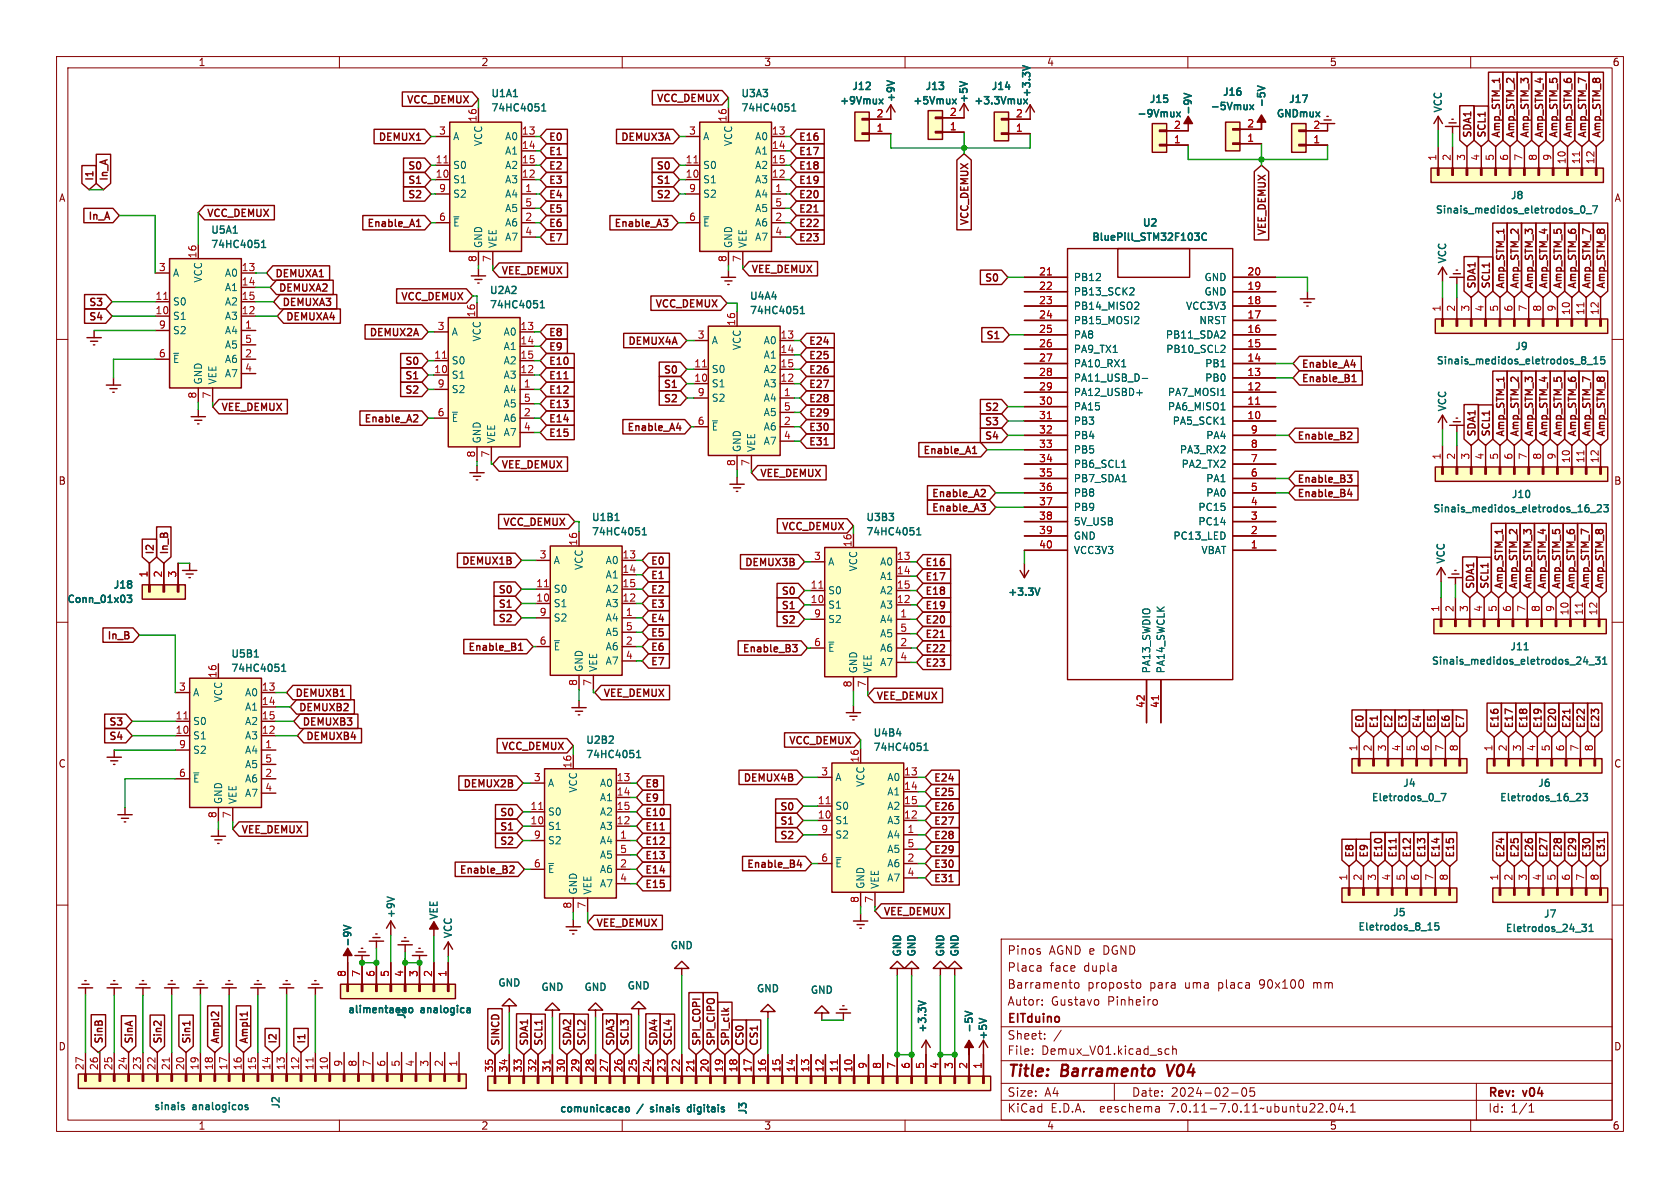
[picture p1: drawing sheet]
<svg xmlns="http://www.w3.org/2000/svg" width="297mm" height="210mm" viewBox="0 0 297 210" stroke-linecap="round" stroke-linejoin="round" font-family="sans-serif">
<defs><g id="words">
<g font-size="2.8" fill="#840000">
<text x="178" y="190.9">Title:</text>
<text x="187.7" y="190.9">Barramento</text>
<text x="207.2" y="190.9">V04</text>
</g>
<g font-size="2.1" fill="#840000">
<text x="178" y="172">Placa</text>
<text x="178" y="169">Pinos</text>
<text x="185.4" y="169">AGND e DGND</text>
<text x="185.6" y="172">face</text>
<text x="191.7" y="172">dupla</text>
<text x="178" y="178">Autor:</text>
<text x="178" y="175">Barramento</text>
<text x="185.8" y="178">Gustavo</text>
<text x="192.2" y="175">proposto</text>
<text x="195.9" y="178">Pinheiro</text>
<text x="203.3" y="175">para</text>
<text x="209.6" y="175">uma</text>
<text x="215.6" y="175">placa</text>
<text x="223.1" y="175">90x100</text>
<text x="232.7" y="175">mm</text>
<text x="178" y="184">Sheet:</text>
<text x="178" y="181.2">EITduino</text>
<text x="178" y="186.7">File:</text>
<text x="184.1" y="186.7">Demux_V01.kicad_sch</text>
<text x="178" y="196.9">KiCad</text>
<text x="178" y="194.1">Size:</text>
<text x="184.7" y="194.1">A4</text>
<text x="185.7" y="196.9">E.D.A.</text>
<text x="194.6" y="196.9">eeschema</text>
<text x="200" y="194.1">Date:</text>
<text x="207" y="196.9">7.0.11-7.0.11~ubuntu22.04.1</text>
<text x="207" y="194.1">2024-02-05</text>
<text x="263" y="194.3">Rev:</text>
<text x="263" y="196.9">Id:</text>
<text x="267.1" y="196.9">1/1</text>
<text x="269.4" y="194.3">v04</text>
</g>
<g font-size="1.8" fill="#840000">
<text x="35" y="11.9">1</text>
<text x="85" y="11.9">2</text>
<text x="135" y="11.9">3</text>
<text x="185" y="11.9">4</text>
<text x="235" y="11.9">5</text>
<text x="285" y="11.9">6</text>
<text x="71.7" y="18.6">VCC_DEMUX</text>
<text x="115.8" y="18.4">VCC_DEMUX</text>
<text x="66.7" y="25.2">DEMUX1</text>
<text x="96.9" y="25.2">E0</text>
<text x="96.9" y="27.8">E1</text>
<text x="109.5" y="25.2">DEMUX3A</text>
<text x="141.1" y="25.2">E16</text>
<text x="141.1" y="27.8">E17</text>
<text x="260.4" y="24.5" transform="rotate(-90 260.4 24.5)">SDA1</text>
<text x="263" y="24.5" transform="rotate(-90 263 24.5)">SCL1</text>
<text x="265.5" y="24.5" transform="rotate(-90 265.5 24.5)">Amp_STM_1</text>
<text x="268.1" y="24.5" transform="rotate(-90 268.1 24.5)">Amp_STM_2</text>
<text x="270.6" y="24.5" transform="rotate(-90 270.6 24.5)">Amp_STM_3</text>
<text x="273.1" y="24.5" transform="rotate(-90 273.1 24.5)">Amp_STM_4</text>
<text x="275.7" y="24.5" transform="rotate(-90 275.7 24.5)">Amp_STM_5</text>
<text x="278.2" y="24.5" transform="rotate(-90 278.2 24.5)">Amp_STM_6</text>
<text x="280.8" y="24.5" transform="rotate(-90 280.8 24.5)">Amp_STM_7</text>
<text x="283.3" y="24.5" transform="rotate(-90 283.3 24.5)">Amp_STM_8</text>
<text x="10.3" y="35.9">A</text>
<text x="16.8" y="32.1" transform="rotate(-90 16.8 32.1)">I1</text>
<text x="19.4" y="32.1" transform="rotate(-90 19.4 32.1)">In_A</text>
<text x="71.9" y="35.4">S2</text>
<text x="71.9" y="30.3">S0</text>
<text x="71.9" y="32.9">S1</text>
<text x="96.9" y="35.4">E4</text>
<text x="96.9" y="32.9">E3</text>
<text x="96.9" y="30.3">E2</text>
<text x="115.8" y="32.9">S1</text>
<text x="115.8" y="30.3">S0</text>
<text x="115.8" y="35.4">S2</text>
<text x="141.1" y="32.9">E19</text>
<text x="141.1" y="30.3">E18</text>
<text x="141.1" y="35.4">E20</text>
<text x="285.3" y="35.9">A</text>
<text x="15.3" y="39.2">In_A</text>
<text x="36.5" y="38.7">VCC_DEMUX</text>
<text x="64.7" y="40.5">Enable_A1</text>
<text x="96.9" y="37.9">E5</text>
<text x="96.9" y="40.5">E6</text>
<text x="108.3" y="40.5">Enable_A3</text>
<text x="141.1" y="40.5">E22</text>
<text x="141.1" y="37.9">E21</text>
<text x="171.5" y="40.1" transform="rotate(-90 171.5 40.1)">VCC_DEMUX</text>
<text x="224.1" y="41.9" transform="rotate(-90 224.1 41.9)">VEE_DEMUX</text>
<text x="96.9" y="43">E7</text>
<text x="141.1" y="43">E23</text>
<text x="48.5" y="49.4">DEMUXA1</text>
<text x="49.2" y="51.9">DEMUXA2</text>
<text x="70.6" y="53.4">VCC_DEMUX</text>
<text x="88.6" y="48.9">VEE_DEMUX</text>
<text x="132.7" y="48.6">VEE_DEMUX</text>
<text x="173.8" y="50.1">S0</text>
<text x="261.2" y="51.1" transform="rotate(-90 261.2 51.1)">SDA1</text>
<text x="263.7" y="51.1" transform="rotate(-90 263.7 51.1)">SCL1</text>
<text x="266.3" y="51.1" transform="rotate(-90 266.3 51.1)">Amp_STM_1</text>
<text x="268.8" y="51.1" transform="rotate(-90 268.8 51.1)">Amp_STM_2</text>
<text x="271.4" y="51.1" transform="rotate(-90 271.4 51.1)">Amp_STM_3</text>
<text x="273.9" y="51.1" transform="rotate(-90 273.9 51.1)">Amp_STM_4</text>
<text x="276.4" y="51.1" transform="rotate(-90 276.4 51.1)">Amp_STM_5</text>
<text x="279" y="51.1" transform="rotate(-90 279 51.1)">Amp_STM_6</text>
<text x="281.5" y="51.1" transform="rotate(-90 281.5 51.1)">Amp_STM_7</text>
<text x="284.1" y="51.1" transform="rotate(-90 284.1 51.1)">Amp_STM_8</text>
<text x="15.5" y="57">S4</text>
<text x="15.5" y="54.4">S3</text>
<text x="49.8" y="54.4">DEMUXA3</text>
<text x="50.5" y="57">DEMUXA4</text>
<text x="65.1" y="59.8">DEMUX2A</text>
<text x="96.9" y="59.8">E8</text>
<text x="115.6" y="54.7">VCC_DEMUX</text>
<text x="71.3" y="64.9">S0</text>
<text x="96.9" y="64.9">E10</text>
<text x="96.9" y="62.3">E9</text>
<text x="110.8" y="61.3">DEMUX4A</text>
<text x="142.9" y="61.3">E24</text>
<text x="142.9" y="63.8">E25</text>
<text x="174.1" y="60.3">S1</text>
<text x="230" y="65.4">Enable_A4</text>
<text x="71.3" y="67.4">S1</text>
<text x="71.3" y="69.9">S2</text>
<text x="96.9" y="69.9">E12</text>
<text x="96.9" y="67.4">E11</text>
<text x="117.1" y="66.4">S0</text>
<text x="117.1" y="71.5">S2</text>
<text x="117.1" y="68.9">S1</text>
<text x="142.9" y="66.4">E26</text>
<text x="142.9" y="68.9">E27</text>
<text x="142.9" y="71.5">E28</text>
<text x="230" y="67.9">Enable_B1</text>
<text x="39" y="73">VEE_DEMUX</text>
<text x="64.2" y="75">Enable_A2</text>
<text x="96.9" y="72.5">E13</text>
<text x="96.9" y="75">E14</text>
<text x="96.9" y="77.6">E15</text>
<text x="110.6" y="76.5">Enable_A4</text>
<text x="142.9" y="76.5">E30</text>
<text x="142.9" y="74">E29</text>
<text x="173.8" y="75.5">S3</text>
<text x="173.8" y="73">S2</text>
<text x="261.2" y="77.3" transform="rotate(-90 261.2 77.3)">SDA1</text>
<text x="263.7" y="77.3" transform="rotate(-90 263.7 77.3)">SCL1</text>
<text x="266.3" y="77.3" transform="rotate(-90 266.3 77.3)">Amp_STM_1</text>
<text x="268.8" y="77.3" transform="rotate(-90 268.8 77.3)">Amp_STM_2</text>
<text x="271.4" y="77.3" transform="rotate(-90 271.4 77.3)">Amp_STM_3</text>
<text x="273.9" y="77.3" transform="rotate(-90 273.9 77.3)">Amp_STM_4</text>
<text x="276.4" y="77.3" transform="rotate(-90 276.4 77.3)">Amp_STM_5</text>
<text x="279" y="77.3" transform="rotate(-90 279 77.3)">Amp_STM_6</text>
<text x="281.5" y="77.3" transform="rotate(-90 281.5 77.3)">Amp_STM_7</text>
<text x="284.1" y="77.3" transform="rotate(-90 284.1 77.3)">Amp_STM_8</text>
<text x="88.6" y="83.1">VEE_DEMUX</text>
<text x="142.9" y="79.1">E31</text>
<text x="163" y="80.6">Enable_A1</text>
<text x="173.8" y="78.1">S4</text>
<text x="229.3" y="78.1">Enable_B2</text>
<text x="10.3" y="85.9">B</text>
<text x="134.3" y="84.7">VEE_DEMUX</text>
<text x="164.5" y="88.2">Enable_A2</text>
<text x="229.3" y="85.7">Enable_B3</text>
<text x="229.3" y="88.2">Enable_B4</text>
<text x="285.3" y="85.9">B</text>
<text x="88.7" y="93.3">VCC_DEMUX</text>
<text x="137.9" y="94.1">VCC_DEMUX</text>
<text x="164.5" y="90.8">Enable_A3</text>
<text x="27.5" y="98.1" transform="rotate(-90 27.5 98.1)">I2</text>
<text x="30.1" y="98.1" transform="rotate(-90 30.1 98.1)">In_B</text>
<text x="81.4" y="100.2">DEMUX1B</text>
<text x="115" y="100.2">E0</text>
<text x="131.4" y="100.4">DEMUX3B</text>
<text x="163.5" y="100.4">E16</text>
<text x="87.9" y="107.8">S1</text>
<text x="87.9" y="105.2">S0</text>
<text x="115" y="107.8">E3</text>
<text x="115" y="105.2">E2</text>
<text x="115" y="102.7">E1</text>
<text x="137.9" y="105.5">S0</text>
<text x="163.5" y="103">E17</text>
<text x="163.5" y="105.5">E18</text>
<text x="260.9" y="104.2" transform="rotate(-90 260.9 104.2)">SDA1</text>
<text x="263.5" y="104.2" transform="rotate(-90 263.5 104.2)">SCL1</text>
<text x="266" y="104.2" transform="rotate(-90 266 104.2)">Amp_STM_1</text>
<text x="268.6" y="104.2" transform="rotate(-90 268.6 104.2)">Amp_STM_2</text>
<text x="271.1" y="104.2" transform="rotate(-90 271.1 104.2)">Amp_STM_3</text>
<text x="273.6" y="104.2" transform="rotate(-90 273.6 104.2)">Amp_STM_4</text>
<text x="276.2" y="104.2" transform="rotate(-90 276.2 104.2)">Amp_STM_5</text>
<text x="278.7" y="104.2" transform="rotate(-90 278.7 104.2)">Amp_STM_6</text>
<text x="281.3" y="104.2" transform="rotate(-90 281.3 104.2)">Amp_STM_7</text>
<text x="283.8" y="104.2" transform="rotate(-90 283.8 104.2)">Amp_STM_8</text>
<text x="18.7" y="113.4">In_B</text>
<text x="87.9" y="110.3">S2</text>
<text x="115" y="112.9">E5</text>
<text x="115" y="110.3">E4</text>
<text x="137.9" y="110.6">S2</text>
<text x="137.9" y="108">S1</text>
<text x="163.5" y="113.1">E21</text>
<text x="163.5" y="110.6">E20</text>
<text x="163.5" y="108">E19</text>
<text x="82.5" y="115.4">Enable_B1</text>
<text x="115" y="115.4">E6</text>
<text x="115" y="117.9">E7</text>
<text x="131" y="115.7">Enable_B3</text>
<text x="163.5" y="115.7">E22</text>
<text x="163.5" y="118.2">E23</text>
<text x="52.1" y="123.5">DEMUXB1</text>
<text x="106.6" y="123.5">VEE_DEMUX</text>
<text x="154.8" y="124">VEE_DEMUX</text>
<text x="19" y="128.6">S3</text>
<text x="19" y="131.1">S4</text>
<text x="52.7" y="126.1">DEMUXB2</text>
<text x="53.4" y="128.6">DEMUXB3</text>
<text x="54" y="131.1">DEMUXB4</text>
<text x="139.2" y="131.9">VCC_DEMUX</text>
<text x="241.4" y="128.9" transform="rotate(-90 241.4 128.9)">E0</text>
<text x="243.9" y="128.9" transform="rotate(-90 243.9 128.9)">E1</text>
<text x="246.5" y="128.9" transform="rotate(-90 246.5 128.9)">E2</text>
<text x="249" y="128.9" transform="rotate(-90 249 128.9)">E3</text>
<text x="251.5" y="128.9" transform="rotate(-90 251.5 128.9)">E4</text>
<text x="254.1" y="128.9" transform="rotate(-90 254.1 128.9)">E5</text>
<text x="256.6" y="128.9" transform="rotate(-90 256.6 128.9)">E6</text>
<text x="259.2" y="128.9" transform="rotate(-90 259.2 128.9)">E7</text>
<text x="265.3" y="128.9" transform="rotate(-90 265.3 128.9)">E16</text>
<text x="267.8" y="128.9" transform="rotate(-90 267.8 128.9)">E17</text>
<text x="270.3" y="128.9" transform="rotate(-90 270.3 128.9)">E18</text>
<text x="272.9" y="128.9" transform="rotate(-90 272.9 128.9)">E19</text>
<text x="275.4" y="128.9" transform="rotate(-90 275.4 128.9)">E20</text>
<text x="278" y="128.9" transform="rotate(-90 278 128.9)">E21</text>
<text x="280.5" y="128.9" transform="rotate(-90 280.5 128.9)">E22</text>
<text x="283" y="128.9" transform="rotate(-90 283 128.9)">E23</text>
<text x="10.3" y="135.9">C</text>
<text x="88.4" y="132.9">VCC_DEMUX</text>
<text x="285.3" y="135.9">C</text>
<text x="81.6" y="139.5">DEMUX2B</text>
<text x="114" y="139.5">E8</text>
<text x="114" y="142.1">E9</text>
<text x="131.2" y="138.5">DEMUX4B</text>
<text x="137.6" y="143.6">S0</text>
<text x="165" y="141.1">E25</text>
<text x="165" y="143.6">E26</text>
<text x="165" y="138.5">E24</text>
<text x="42.6" y="147.7">VEE_DEMUX</text>
<text x="88.1" y="149.7">S2</text>
<text x="88.1" y="147.2">S1</text>
<text x="88.1" y="144.6">S0</text>
<text x="114" y="149.7">E12</text>
<text x="114" y="147.2">E11</text>
<text x="114" y="144.6">E10</text>
<text x="137.6" y="146.1">S1</text>
<text x="137.6" y="148.7">S2</text>
<text x="165" y="148.7">E28</text>
<text x="165" y="146.1">E27</text>
<text x="81" y="154.8">Enable_B2</text>
<text x="114" y="154.8">E14</text>
<text x="114" y="152.2">E13</text>
<text x="131.8" y="153.8">Enable_B4</text>
<text x="165" y="151.2">E29</text>
<text x="165" y="153.8">E30</text>
<text x="239.6" y="151.7" transform="rotate(-90 239.6 151.7)">E8</text>
<text x="242.1" y="151.7" transform="rotate(-90 242.1 151.7)">E9</text>
<text x="244.7" y="151.7" transform="rotate(-90 244.7 151.7)">E10</text>
<text x="247.2" y="151.7" transform="rotate(-90 247.2 151.7)">E11</text>
<text x="249.8" y="151.7" transform="rotate(-90 249.8 151.7)">E12</text>
<text x="252.3" y="151.7" transform="rotate(-90 252.3 151.7)">E13</text>
<text x="254.8" y="151.7" transform="rotate(-90 254.8 151.7)">E14</text>
<text x="257.4" y="151.7" transform="rotate(-90 257.4 151.7)">E15</text>
<text x="266.3" y="151.7" transform="rotate(-90 266.3 151.7)">E24</text>
<text x="268.8" y="151.7" transform="rotate(-90 268.8 151.7)">E25</text>
<text x="271.4" y="151.7" transform="rotate(-90 271.4 151.7)">E26</text>
<text x="273.9" y="151.7" transform="rotate(-90 273.9 151.7)">E27</text>
<text x="276.4" y="151.7" transform="rotate(-90 276.4 151.7)">E28</text>
<text x="279" y="151.7" transform="rotate(-90 279 151.7)">E29</text>
<text x="281.5" y="151.7" transform="rotate(-90 281.5 151.7)">E30</text>
<text x="284.1" y="151.7" transform="rotate(-90 284.1 151.7)">E31</text>
<text x="114" y="157.3">E15</text>
<text x="165" y="156.3">E31</text>
<text x="105.3" y="164.2">VEE_DEMUX</text>
<text x="156.1" y="162.1">VEE_DEMUX</text>
<text x="10.3" y="185.9">D</text>
<text x="18.5" y="184.6" transform="rotate(-90 18.5 184.6)">SinB</text>
<text x="23.8" y="184.6" transform="rotate(-90 23.8 184.6)">SinA</text>
<text x="28.9" y="184.6" transform="rotate(-90 28.9 184.6)">Sin2</text>
<text x="34" y="184.6" transform="rotate(-90 34 184.6)">Sin1</text>
<text x="39.1" y="184.6" transform="rotate(-90 39.1 184.6)">Ampl2</text>
<text x="44.2" y="184.6" transform="rotate(-90 44.2 184.6)">Ampl1</text>
<text x="49.2" y="184.6" transform="rotate(-90 49.2 184.6)">I2</text>
<text x="54.3" y="184.6" transform="rotate(-90 54.3 184.6)">I1</text>
<text x="88.6" y="185" transform="rotate(-90 88.6 185)">SINCD</text>
<text x="93.7" y="185" transform="rotate(-90 93.7 185)">SDA1</text>
<text x="96.2" y="185" transform="rotate(-90 96.2 185)">SCL1</text>
<text x="101.3" y="185" transform="rotate(-90 101.3 185)">SDA2</text>
<text x="103.8" y="185" transform="rotate(-90 103.8 185)">SCL2</text>
<text x="108.9" y="185" transform="rotate(-90 108.9 185)">SDA3</text>
<text x="111.5" y="185" transform="rotate(-90 111.5 185)">SCL3</text>
<text x="116.5" y="185" transform="rotate(-90 116.5 185)">SDA4</text>
<text x="119.1" y="185" transform="rotate(-90 119.1 185)">SCL4</text>
<text x="124.2" y="185" transform="rotate(-90 124.2 185)">SPI_COPI</text>
<text x="126.7" y="185" transform="rotate(-90 126.7 185)">SPI_CIPO</text>
<text x="129.2" y="185" transform="rotate(-90 129.2 185)">SPI_clk</text>
<text x="131.8" y="185" transform="rotate(-90 131.8 185)">CS0</text>
<text x="134.3" y="185" transform="rotate(-90 134.3 185)">CS1</text>
<text x="285.3" y="185.9">D</text>
<text x="35" y="199.9">1</text>
<text x="85" y="199.9">2</text>
<text x="135" y="199.9">3</text>
<text x="185" y="199.9">4</text>
<text x="235" y="199.9">5</text>
<text x="285" y="199.9">6</text>
</g>
<g font-size="1.8" fill="#006464">
<text x="86.6" y="17.5">U1A1</text>
<text x="130.8" y="17.5">U3A3</text>
<text x="150.5" y="16.2">J12</text>
<text x="163.4" y="16.2">J13</text>
<text x="175.1" y="16.2">J14</text>
<text x="182.5" y="17.4" transform="rotate(-90 182.5 17.4)">+3.3V</text>
<text x="216" y="17.3">J16</text>
<text x="86.6" y="20.1">74HC4051</text>
<text x="130.8" y="20.1">74HC4051</text>
<text x="148.3" y="18.8">+9Vmux</text>
<text x="158.5" y="18.3" transform="rotate(-90 158.5 18.3)">+9V</text>
<text x="161.2" y="18.8">+5Vmux</text>
<text x="171.4" y="18.4" transform="rotate(-90 171.4 18.4)">+5V</text>
<text x="172" y="18.8">+3.3Vmux</text>
<text x="200.9" y="21.1">-9Vmux</text>
<text x="203" y="18.5">J15</text>
<text x="211" y="20.5" transform="rotate(-90 211 20.5)">-9V</text>
<text x="213.8" y="19.8">-5Vmux</text>
<text x="224" y="19.2" transform="rotate(-90 224 19.2)">-5V</text>
<text x="225.5" y="21.1">GNDmux</text>
<text x="227.7" y="18.5">J17</text>
<text x="255.2" y="20.1" transform="rotate(-90 255.2 20.1)">VCC</text>
<text x="80" y="25">A</text>
<text x="85.4" y="25.9" transform="rotate(-90 85.4 25.9)">VCC</text>
<text x="89.2" y="25">A0</text>
<text x="89.2" y="27.5">A1</text>
<text x="124.2" y="25">A</text>
<text x="129.6" y="25.9" transform="rotate(-90 129.6 25.9)">VCC</text>
<text x="133.4" y="25">A0</text>
<text x="133.4" y="27.5">A1</text>
<text x="80" y="32.6">S1</text>
<text x="80" y="30.1">S0</text>
<text x="80" y="35.2">S2</text>
<text x="89.2" y="35.2">A4</text>
<text x="89.2" y="32.6">A3</text>
<text x="89.2" y="30.1">A2</text>
<text x="124.2" y="32.6">S1</text>
<text x="124.2" y="30.1">S0</text>
<text x="124.2" y="35.2">S2</text>
<text x="133.4" y="35.2">A4</text>
<text x="133.4" y="32.6">A3</text>
<text x="133.4" y="30.1">A2</text>
<text x="266.9" y="35.6">J8</text>
<text x="37.1" y="41.6">U5A1</text>
<text x="80" y="40.2">~{E}</text>
<text x="89.2" y="40.2">A6</text>
<text x="89.2" y="37.7">A5</text>
<text x="124.2" y="40.2">~{E}</text>
<text x="133.4" y="40.2">A6</text>
<text x="133.4" y="37.7">A5</text>
<text x="201.8" y="40.4">U2</text>
<text x="253.6" y="38.1">Sinais_medidos_eletrodos_0_7</text>
<text x="37.1" y="44.2">74HC4051</text>
<text x="85.4" y="43.9" transform="rotate(-90 85.4 43.9)">GND</text>
<text x="88" y="43.9" transform="rotate(-90 88 43.9)">VEE</text>
<text x="89.2" y="42.8">A7</text>
<text x="129.6" y="43.9" transform="rotate(-90 129.6 43.9)">GND</text>
<text x="132.2" y="43.9" transform="rotate(-90 132.2 43.9)">VEE</text>
<text x="133.4" y="42.8">A7</text>
<text x="192.9" y="42.9">BluePill_STM32F103C</text>
<text x="256" y="46.8" transform="rotate(-90 256 46.8)">VCC</text>
<text x="30.5" y="49.1">A</text>
<text x="35.9" y="50.1" transform="rotate(-90 35.9 50.1)">VCC</text>
<text x="39.7" y="49.1">A0</text>
<text x="39.7" y="51.7">A1</text>
<text x="86.4" y="52.3">U2A2</text>
<text x="132.4" y="53.3">U4A4</text>
<text x="189.7" y="49.9">PB12</text>
<text x="189.7" y="52.4">PB13_SCK2</text>
<text x="212.8" y="52.4">GND</text>
<text x="212.8" y="49.9">GND</text>
<text x="30.5" y="56.7">S1</text>
<text x="30.5" y="54.2">S0</text>
<text x="30.5" y="59.3">S2</text>
<text x="39.7" y="59.3">A4</text>
<text x="39.7" y="56.7">A3</text>
<text x="39.7" y="54.2">A2</text>
<text x="79.8" y="59.5">A</text>
<text x="86.4" y="54.9">74HC4051</text>
<text x="88.9" y="59.5">A0</text>
<text x="132.4" y="55.9">74HC4051</text>
<text x="189.7" y="55">PB14_MISO2</text>
<text x="189.7" y="57.5">PB15_MOSI2</text>
<text x="209.6" y="55">VCC3V3</text>
<text x="211.9" y="57.5">NRST</text>
<text x="30.5" y="64.4">~{E}</text>
<text x="39.7" y="64.4">A6</text>
<text x="39.7" y="61.8">A5</text>
<text x="79.8" y="64.6">S0</text>
<text x="85.2" y="60.5" transform="rotate(-90 85.2 60.5)">VCC</text>
<text x="88.9" y="62.1">A1</text>
<text x="88.9" y="64.6">A2</text>
<text x="125.7" y="61.1">A</text>
<text x="131.2" y="62" transform="rotate(-90 131.2 62)">VCC</text>
<text x="134.9" y="61.1">A0</text>
<text x="134.9" y="63.6">A1</text>
<text x="189.7" y="60">PA8</text>
<text x="189.7" y="62.6">PA9_TX1</text>
<text x="189.7" y="65.1">PA10_RX1</text>
<text x="206" y="60">PB11_SDA2</text>
<text x="206.1" y="62.6">PB10_SCL2</text>
<text x="213" y="65.1">PB1</text>
<text x="253.8" y="64.8">Sinais_medidos_eletrodos_8_15</text>
<text x="267.6" y="62.2">J9</text>
<text x="35.9" y="68.1" transform="rotate(-90 35.9 68.1)">GND</text>
<text x="38.5" y="68.1" transform="rotate(-90 38.5 68.1)">VEE</text>
<text x="39.7" y="66.9">A7</text>
<text x="79.8" y="67.2">S1</text>
<text x="79.8" y="69.7">S2</text>
<text x="88.9" y="69.7">A4</text>
<text x="88.9" y="67.2">A3</text>
<text x="125.7" y="68.7">S1</text>
<text x="125.7" y="66.1">S0</text>
<text x="125.7" y="71.2">S2</text>
<text x="134.9" y="71.2">A4</text>
<text x="134.9" y="68.7">A3</text>
<text x="134.9" y="66.1">A2</text>
<text x="189.7" y="67.7">PA11_USB_D-</text>
<text x="189.7" y="70.2">PA12_USBD+</text>
<text x="206.4" y="70.2">PA7_MOSI1</text>
<text x="213" y="67.7">PB0</text>
<text x="79.8" y="74.8">~{E}</text>
<text x="88.9" y="74.8">A6</text>
<text x="88.9" y="77.3">A7</text>
<text x="88.9" y="72.2">A5</text>
<text x="125.7" y="76.3">~{E}</text>
<text x="134.9" y="76.3">A6</text>
<text x="134.9" y="73.8">A5</text>
<text x="189.7" y="72.7">PA15</text>
<text x="189.7" y="75.3">PB3</text>
<text x="189.7" y="77.8">PB4</text>
<text x="206.4" y="72.7">PA6_MISO1</text>
<text x="207.2" y="75.3">PA5_SCK1</text>
<text x="213.1" y="77.8">PA4</text>
<text x="256" y="73" transform="rotate(-90 256 73)">VCC</text>
<text x="85.2" y="78.5" transform="rotate(-90 85.2 78.5)">GND</text>
<text x="87.7" y="78.5" transform="rotate(-90 87.7 78.5)">VEE</text>
<text x="131.2" y="80" transform="rotate(-90 131.2 80)">GND</text>
<text x="133.7" y="80" transform="rotate(-90 133.7 80)">VEE</text>
<text x="134.9" y="78.8">A7</text>
<text x="189.7" y="80.4">PB5</text>
<text x="189.7" y="82.9">PB6_SCL1</text>
<text x="208.5" y="80.4">PA3_RX2</text>
<text x="208.8" y="82.9">PA2_TX2</text>
<text x="189.7" y="85.4">PB7_SDA1</text>
<text x="189.7" y="88">PB8</text>
<text x="213.1" y="88">PA0</text>
<text x="213.1" y="85.4">PA1</text>
<text x="267" y="88.4">J10</text>
<text x="104.4" y="92.4">U1B1</text>
<text x="104.4" y="95">74HC4051</text>
<text x="152.9" y="92.4">U3B3</text>
<text x="152.9" y="95">74HC4051</text>
<text x="189.7" y="90.5">PB9</text>
<text x="189.7" y="93.1">5V_USB</text>
<text x="189.7" y="95.6">GND</text>
<text x="207.3" y="95.6">PC13_LED</text>
<text x="211.8" y="93.1">PC14</text>
<text x="211.8" y="90.5">PC15</text>
<text x="253.2" y="90.9">Sinais_medidos_eletrodos_16_23</text>
<text x="97.8" y="99.9">A</text>
<text x="103.2" y="100.9" transform="rotate(-90 103.2 100.9)">VCC</text>
<text x="107" y="99.9">A0</text>
<text x="146.3" y="100.2">A</text>
<text x="151.7" y="101.1" transform="rotate(-90 151.7 101.1)">VCC</text>
<text x="155.5" y="100.2">A0</text>
<text x="189.7" y="98.1">VCC3V3</text>
<text x="212.3" y="98.1">VBAT</text>
<text x="255.7" y="99.9" transform="rotate(-90 255.7 99.9)">VCC</text>
<text x="11.7" y="106.9">Conn_01x03</text>
<text x="19.9" y="104.4">J18</text>
<text x="97.8" y="107.5">S1</text>
<text x="97.8" y="105">S0</text>
<text x="107" y="107.5">A3</text>
<text x="107" y="102.5">A1</text>
<text x="107" y="105">A2</text>
<text x="146.3" y="107.8">S1</text>
<text x="146.3" y="105.3">S0</text>
<text x="155.5" y="107.8">A3</text>
<text x="155.5" y="102.7">A1</text>
<text x="155.5" y="105.3">A2</text>
<text x="178" y="105.7">+3.3V</text>
<text x="97.8" y="110.1">S2</text>
<text x="107" y="110.1">A4</text>
<text x="107" y="112.6">A5</text>
<text x="146.3" y="110.3">S2</text>
<text x="155.5" y="110.3">A4</text>
<text x="155.5" y="112.9">A5</text>
<text x="40.7" y="116.6">U5B1</text>
<text x="40.7" y="119.1">74HC4051</text>
<text x="97.8" y="115.2">~{E}</text>
<text x="103.2" y="118.9" transform="rotate(-90 103.2 118.9)">GND</text>
<text x="105.8" y="118.9" transform="rotate(-90 105.8 118.9)">VEE</text>
<text x="107" y="115.2">A6</text>
<text x="107" y="117.7">A7</text>
<text x="146.3" y="115.4">~{E}</text>
<text x="151.7" y="119.1" transform="rotate(-90 151.7 119.1)">GND</text>
<text x="154.3" y="119.1" transform="rotate(-90 154.3 119.1)">VEE</text>
<text x="155.5" y="115.4">A6</text>
<text x="155.5" y="118">A7</text>
<text x="203.6" y="119.1" transform="rotate(-90 203.6 119.1)">PA13_SWDIO</text>
<text x="206.1" y="119.1" transform="rotate(-90 206.1 119.1)">PA14_SWCLK</text>
<text x="252.9" y="117.8">Sinais_medidos_eletrodos_24_31</text>
<text x="266.8" y="115.3">J11</text>
<text x="34" y="123.3">A</text>
<text x="39.5" y="124.2" transform="rotate(-90 39.5 124.2)">VCC</text>
<text x="43.2" y="123.3">A0</text>
<text x="43.2" y="125.8">A1</text>
<text x="34" y="130.9">S1</text>
<text x="34" y="128.4">S0</text>
<text x="43.2" y="130.9">A3</text>
<text x="43.2" y="128.4">A2</text>
<text x="103.4" y="131.8">U2B2</text>
<text x="154.2" y="130.5">U4B4</text>
<text x="34" y="133.5">S2</text>
<text x="43.2" y="133.5">A4</text>
<text x="43.2" y="136">A5</text>
<text x="103.4" y="134.4">74HC4051</text>
<text x="154.2" y="133.1">74HC4051</text>
<text x="34" y="138.5">~{E}</text>
<text x="39.5" y="142.2" transform="rotate(-90 39.5 142.2)">GND</text>
<text x="42" y="142.2" transform="rotate(-90 42 142.2)">VEE</text>
<text x="43.2" y="138.5">A6</text>
<text x="43.2" y="141.1">A7</text>
<text x="96.8" y="139.3">A</text>
<text x="102.2" y="140.2" transform="rotate(-90 102.2 140.2)">VCC</text>
<text x="106" y="139.3">A0</text>
<text x="106" y="141.8">A1</text>
<text x="147.6" y="143.4">S0</text>
<text x="147.6" y="138.3">A</text>
<text x="153" y="139.2" transform="rotate(-90 153 139.2)">VCC</text>
<text x="156.8" y="138.3">A0</text>
<text x="156.8" y="140.8">A1</text>
<text x="156.8" y="143.4">A2</text>
<text x="242.3" y="142">Eletrodos_0_7</text>
<text x="247.8" y="139.4">J4</text>
<text x="265" y="142">Eletrodos_16_23</text>
<text x="271.7" y="139.4">J6</text>
<text x="96.8" y="146.9">S1</text>
<text x="96.8" y="144.4">S0</text>
<text x="96.8" y="149.5">S2</text>
<text x="106" y="149.5">A4</text>
<text x="106" y="146.9">A3</text>
<text x="106" y="144.4">A2</text>
<text x="147.6" y="145.9">S1</text>
<text x="147.6" y="148.4">S2</text>
<text x="156.8" y="148.4">A4</text>
<text x="156.8" y="145.9">A3</text>
<text x="96.8" y="154.5">~{E}</text>
<text x="106" y="154.5">A6</text>
<text x="106" y="152">A5</text>
<text x="147.6" y="153.5">~{E}</text>
<text x="156.8" y="153.5">A6</text>
<text x="156.8" y="151">A5</text>
<text x="102.2" y="158.2" transform="rotate(-90 102.2 158.2)">GND</text>
<text x="104.7" y="158.2" transform="rotate(-90 104.7 158.2)">VEE</text>
<text x="106" y="157.1">A7</text>
<text x="153" y="157.2" transform="rotate(-90 153 157.2)">GND</text>
<text x="155.5" y="157.2" transform="rotate(-90 155.5 157.2)">VEE</text>
<text x="156.8" y="156.1">A7</text>
<text x="62.4" y="167.6" transform="rotate(-90 62.4 167.6)">-9V</text>
<text x="70.1" y="162.5" transform="rotate(-90 70.1 162.5)">+9V</text>
<text x="77.7" y="162.8" transform="rotate(-90 77.7 162.8)">VEE</text>
<text x="80.2" y="166.1" transform="rotate(-90 80.2 166.1)">VCC</text>
<text x="239.9" y="164.8">Eletrodos_8_15</text>
<text x="246.1" y="162.3">J5</text>
<text x="266" y="165.1">Eletrodos_24_31</text>
<text x="272.7" y="162.6">J7</text>
<text x="118.3" y="168.1">GND</text>
<text x="159.6" y="169.3" transform="rotate(-90 159.6 169.3)">GND</text>
<text x="162.2" y="169.3" transform="rotate(-90 162.2 169.3)">GND</text>
<text x="167.3" y="169.3" transform="rotate(-90 167.3 169.3)">GND</text>
<text x="169.8" y="169.3" transform="rotate(-90 169.8 169.3)">GND</text>
<text x="61.3" y="179.4">alimentacao</text>
<text x="74.4" y="179.4">analogica</text>
<text x="87.9" y="174.7">GND</text>
<text x="95.5" y="175.5">GND</text>
<text x="103.1" y="175.5">GND</text>
<text x="110.7" y="175.3">GND</text>
<text x="133.6" y="175.8">GND</text>
<text x="143.1" y="176">GND</text>
<text x="72" y="180.3" transform="rotate(-90 72 180.3)">J1</text>
<text x="164.1" y="182.8" transform="rotate(-90 164.1 182.8)">+3.3V</text>
<text x="172.3" y="182.8" transform="rotate(-90 172.3 182.8)">-5V</text>
<text x="174.8" y="184" transform="rotate(-90 174.8 184)">+5V</text>
<text x="27" y="196.6">sinais</text>
<text x="34.1" y="196.6">analogicos</text>
<text x="49.8" y="196.2" transform="rotate(-90 49.8 196.2)">J2</text>
<text x="98.8" y="197">comunicacao</text>
<text x="112.7" y="197">/</text>
<text x="115.5" y="197">sinais</text>
<text x="122.5" y="197">digitais</text>
<text x="132.3" y="197.2" transform="rotate(-90 132.3 197.2)">J3</text>
</g>
<g font-size="1.8" fill="#a90000">
<text x="77.5" y="23.9">3</text>
<text x="84.3" y="21.6" transform="rotate(-90 84.3 21.6)">16</text>
<text x="92.2" y="23.9">13</text>
<text x="121.7" y="23.9">3</text>
<text x="128.5" y="21.6" transform="rotate(-90 128.5 21.6)">16</text>
<text x="136.4" y="23.9">13</text>
<text x="154.9" y="23.4">1</text>
<text x="154.9" y="20.8">2</text>
<text x="167.8" y="23.1">1</text>
<text x="167.8" y="20.6">2</text>
<text x="179.5" y="23.4">1</text>
<text x="179.5" y="20.8">2</text>
<text x="207.4" y="22.9">2</text>
<text x="220.4" y="22.6">2</text>
<text x="232.1" y="22.9">2</text>
<text x="76.9" y="29">11</text>
<text x="92.2" y="26.4">14</text>
<text x="92.2" y="29">15</text>
<text x="121.1" y="29">11</text>
<text x="136.4" y="26.4">14</text>
<text x="136.4" y="29">15</text>
<text x="207.4" y="25.4">1</text>
<text x="220.4" y="25.1">1</text>
<text x="232.1" y="25.4">1</text>
<text x="254" y="28.5" transform="rotate(-90 254 28.5)">1</text>
<text x="256.5" y="28.5" transform="rotate(-90 256.5 28.5)">2</text>
<text x="259.1" y="28.5" transform="rotate(-90 259.1 28.5)">3</text>
<text x="261.6" y="28.5" transform="rotate(-90 261.6 28.5)">4</text>
<text x="264.2" y="28.5" transform="rotate(-90 264.2 28.5)">5</text>
<text x="266.7" y="28.5" transform="rotate(-90 266.7 28.5)">6</text>
<text x="269.2" y="28.5" transform="rotate(-90 269.2 28.5)">7</text>
<text x="271.8" y="28.5" transform="rotate(-90 271.8 28.5)">8</text>
<text x="274.3" y="28.5" transform="rotate(-90 274.3 28.5)">9</text>
<text x="276.9" y="29.1" transform="rotate(-90 276.9 29.1)">10</text>
<text x="279.4" y="29.1" transform="rotate(-90 279.4 29.1)">11</text>
<text x="281.9" y="29.1" transform="rotate(-90 281.9 29.1)">12</text>
<text x="76.9" y="31.5">10</text>
<text x="77.5" y="34">9</text>
<text x="92.2" y="31.5">12</text>
<text x="92.8" y="34">1</text>
<text x="121.1" y="31.5">10</text>
<text x="121.7" y="34">9</text>
<text x="136.4" y="31.5">12</text>
<text x="137" y="34">1</text>
<text x="77.5" y="39.1">6</text>
<text x="92.8" y="39.1">2</text>
<text x="92.8" y="41.7">4</text>
<text x="92.8" y="36.6">5</text>
<text x="121.7" y="39.1">6</text>
<text x="137" y="39.1">2</text>
<text x="137" y="41.7">4</text>
<text x="137" y="36.6">5</text>
<text x="34.8" y="45.8" transform="rotate(-90 34.8 45.8)">16</text>
<text x="84.3" y="46.4" transform="rotate(-90 84.3 46.4)">8</text>
<text x="86.9" y="46.4" transform="rotate(-90 86.9 46.4)">7</text>
<text x="128.5" y="46.4" transform="rotate(-90 128.5 46.4)">8</text>
<text x="131.1" y="46.4" transform="rotate(-90 131.1 46.4)">7</text>
<text x="27.4" y="53.1">11</text>
<text x="28" y="48">3</text>
<text x="42.6" y="48">13</text>
<text x="42.6" y="50.5">14</text>
<text x="42.6" y="53.1">15</text>
<text x="183.6" y="48.8">21</text>
<text x="183.6" y="51.3">22</text>
<text x="183.6" y="53.8">23</text>
<text x="220.4" y="53.8">18</text>
<text x="220.4" y="51.3">19</text>
<text x="220.4" y="48.8">20</text>
<text x="27.4" y="55.6">10</text>
<text x="28" y="58.2">9</text>
<text x="42.6" y="55.6">12</text>
<text x="43.2" y="58.2">1</text>
<text x="77.3" y="58.4">3</text>
<text x="84.1" y="56.2" transform="rotate(-90 84.1 56.2)">16</text>
<text x="91.9" y="58.4">13</text>
<text x="123.2" y="59.9">3</text>
<text x="130" y="57.7" transform="rotate(-90 130 57.7)">16</text>
<text x="137.9" y="59.9">13</text>
<text x="183.6" y="56.4">24</text>
<text x="183.6" y="58.9">25</text>
<text x="220.4" y="58.9">16</text>
<text x="220.4" y="56.4">17</text>
<text x="254.8" y="55.2" transform="rotate(-90 254.8 55.2)">1</text>
<text x="257.3" y="55.2" transform="rotate(-90 257.3 55.2)">2</text>
<text x="259.8" y="55.2" transform="rotate(-90 259.8 55.2)">3</text>
<text x="262.4" y="55.2" transform="rotate(-90 262.4 55.2)">4</text>
<text x="264.9" y="55.2" transform="rotate(-90 264.9 55.2)">5</text>
<text x="267.5" y="55.2" transform="rotate(-90 267.5 55.2)">6</text>
<text x="270" y="55.2" transform="rotate(-90 270 55.2)">7</text>
<text x="272.5" y="55.2" transform="rotate(-90 272.5 55.2)">8</text>
<text x="275.1" y="55.2" transform="rotate(-90 275.1 55.2)">9</text>
<text x="277.6" y="55.8" transform="rotate(-90 277.6 55.8)">10</text>
<text x="280.2" y="55.8" transform="rotate(-90 280.2 55.8)">11</text>
<text x="282.7" y="55.8" transform="rotate(-90 282.7 55.8)">12</text>
<text x="28" y="63.2">6</text>
<text x="43.2" y="63.2">2</text>
<text x="43.2" y="65.8">4</text>
<text x="43.2" y="60.7">5</text>
<text x="76.7" y="63.5">11</text>
<text x="91.9" y="61">14</text>
<text x="91.9" y="63.5">15</text>
<text x="122.6" y="65">11</text>
<text x="137.9" y="62.5">14</text>
<text x="137.9" y="65">15</text>
<text x="183.6" y="61.5">26</text>
<text x="183.6" y="64">27</text>
<text x="220.4" y="64">14</text>
<text x="220.4" y="61.5">15</text>
<text x="34.8" y="70.6" transform="rotate(-90 34.8 70.6)">8</text>
<text x="37.3" y="70.6" transform="rotate(-90 37.3 70.6)">7</text>
<text x="76.7" y="66">10</text>
<text x="77.3" y="68.6">9</text>
<text x="91.9" y="66">12</text>
<text x="92.5" y="68.6">1</text>
<text x="92.5" y="71.1">5</text>
<text x="122.6" y="67.6">10</text>
<text x="123.2" y="70.1">9</text>
<text x="137.9" y="67.6">12</text>
<text x="138.5" y="70.1">1</text>
<text x="183.6" y="66.5">28</text>
<text x="183.6" y="69.1">29</text>
<text x="183.6" y="71.6">30</text>
<text x="220.4" y="71.6">11</text>
<text x="220.4" y="69.1">12</text>
<text x="220.4" y="66.5">13</text>
<text x="77.3" y="73.7">6</text>
<text x="92.5" y="73.7">2</text>
<text x="92.5" y="76.2">4</text>
<text x="123.2" y="75.2">6</text>
<text x="138.5" y="75.2">2</text>
<text x="138.5" y="77.7">4</text>
<text x="138.5" y="72.6">5</text>
<text x="183.6" y="74.2">31</text>
<text x="183.6" y="76.7">32</text>
<text x="220.4" y="74.2">10</text>
<text x="221" y="76.7">9</text>
<text x="84.1" y="81" transform="rotate(-90 84.1 81)">8</text>
<text x="86.6" y="81" transform="rotate(-90 86.6 81)">7</text>
<text x="130" y="82.5" transform="rotate(-90 130 82.5)">8</text>
<text x="132.6" y="82.5" transform="rotate(-90 132.6 82.5)">7</text>
<text x="183.6" y="79.2">33</text>
<text x="183.6" y="81.8">34</text>
<text x="221" y="81.8">7</text>
<text x="221" y="79.2">8</text>
<text x="254.8" y="81.4" transform="rotate(-90 254.8 81.4)">1</text>
<text x="257.3" y="81.4" transform="rotate(-90 257.3 81.4)">2</text>
<text x="259.8" y="81.4" transform="rotate(-90 259.8 81.4)">3</text>
<text x="262.4" y="81.4" transform="rotate(-90 262.4 81.4)">4</text>
<text x="264.9" y="81.4" transform="rotate(-90 264.9 81.4)">5</text>
<text x="267.5" y="81.4" transform="rotate(-90 267.5 81.4)">6</text>
<text x="270" y="81.4" transform="rotate(-90 270 81.4)">7</text>
<text x="272.5" y="81.4" transform="rotate(-90 272.5 81.4)">8</text>
<text x="275.1" y="81.4" transform="rotate(-90 275.1 81.4)">9</text>
<text x="277.6" y="82" transform="rotate(-90 277.6 82)">10</text>
<text x="280.2" y="82" transform="rotate(-90 280.2 82)">11</text>
<text x="282.7" y="82" transform="rotate(-90 282.7 82)">12</text>
<text x="183.6" y="84.3">35</text>
<text x="183.6" y="86.9">36</text>
<text x="183.6" y="89.4">37</text>
<text x="221" y="89.4">4</text>
<text x="221" y="86.9">5</text>
<text x="221" y="84.3">6</text>
<text x="183.6" y="91.9">38</text>
<text x="183.6" y="94.5">39</text>
<text x="221" y="94.5">2</text>
<text x="221" y="91.9">3</text>
<text x="95.3" y="98.8">3</text>
<text x="102.1" y="96.6" transform="rotate(-90 102.1 96.6)">16</text>
<text x="109.9" y="98.8">13</text>
<text x="109.9" y="101.3">14</text>
<text x="143.8" y="99.1">3</text>
<text x="150.6" y="96.8" transform="rotate(-90 150.6 96.8)">16</text>
<text x="158.5" y="99.1">13</text>
<text x="158.5" y="101.6">14</text>
<text x="183.6" y="97">40</text>
<text x="221" y="97">1</text>
<text x="26.2" y="102.2" transform="rotate(-90 26.2 102.2)">1</text>
<text x="28.7" y="102.2" transform="rotate(-90 28.7 102.2)">2</text>
<text x="31.2" y="102.2" transform="rotate(-90 31.2 102.2)">3</text>
<text x="94.7" y="106.4">10</text>
<text x="94.7" y="103.9">11</text>
<text x="109.9" y="106.4">12</text>
<text x="109.9" y="103.9">15</text>
<text x="143.2" y="106.7">10</text>
<text x="143.2" y="104.1">11</text>
<text x="158.5" y="106.7">12</text>
<text x="158.5" y="104.1">15</text>
<text x="95.3" y="109">9</text>
<text x="110.5" y="109">1</text>
<text x="110.5" y="111.5">5</text>
<text x="143.8" y="109.2">9</text>
<text x="159.1" y="109.2">1</text>
<text x="159.1" y="111.8">5</text>
<text x="254.5" y="108.3" transform="rotate(-90 254.5 108.3)">1</text>
<text x="257" y="108.3" transform="rotate(-90 257 108.3)">2</text>
<text x="259.6" y="108.3" transform="rotate(-90 259.6 108.3)">3</text>
<text x="262.1" y="108.3" transform="rotate(-90 262.1 108.3)">4</text>
<text x="264.7" y="108.3" transform="rotate(-90 264.7 108.3)">5</text>
<text x="267.2" y="108.3" transform="rotate(-90 267.2 108.3)">6</text>
<text x="269.7" y="108.3" transform="rotate(-90 269.7 108.3)">7</text>
<text x="272.3" y="108.3" transform="rotate(-90 272.3 108.3)">8</text>
<text x="274.8" y="108.3" transform="rotate(-90 274.8 108.3)">9</text>
<text x="277.4" y="108.9" transform="rotate(-90 277.4 108.9)">10</text>
<text x="279.9" y="108.9" transform="rotate(-90 279.9 108.9)">11</text>
<text x="282.4" y="108.9" transform="rotate(-90 282.4 108.9)">12</text>
<text x="38.4" y="119.9" transform="rotate(-90 38.4 119.9)">16</text>
<text x="95.3" y="114">6</text>
<text x="110.5" y="114">2</text>
<text x="110.5" y="116.6">4</text>
<text x="143.8" y="114.3">6</text>
<text x="159.1" y="114.3">2</text>
<text x="159.1" y="116.8">4</text>
<text x="31.6" y="122.2">3</text>
<text x="46.2" y="122.2">13</text>
<text x="46.2" y="124.7">14</text>
<text x="102.1" y="121.4" transform="rotate(-90 102.1 121.4)">8</text>
<text x="104.6" y="121.4" transform="rotate(-90 104.6 121.4)">7</text>
<text x="150.6" y="121.6" transform="rotate(-90 150.6 121.6)">8</text>
<text x="153.2" y="121.6" transform="rotate(-90 153.2 121.6)">7</text>
<text x="202.4" y="125.3" transform="rotate(-90 202.4 125.3)">42</text>
<text x="205" y="125.3" transform="rotate(-90 205 125.3)">41</text>
<text x="30.9" y="129.8">10</text>
<text x="30.9" y="127.3">11</text>
<text x="46.2" y="129.8">12</text>
<text x="46.2" y="127.3">15</text>
<text x="31.6" y="137.4">6</text>
<text x="31.6" y="132.3">9</text>
<text x="46.8" y="132.3">1</text>
<text x="46.8" y="137.4">2</text>
<text x="46.8" y="134.9">5</text>
<text x="101.1" y="135.9" transform="rotate(-90 101.1 135.9)">16</text>
<text x="145.1" y="137.2">3</text>
<text x="151.9" y="134.9" transform="rotate(-90 151.9 134.9)">16</text>
<text x="159.7" y="137.2">13</text>
<text x="240" y="132.9" transform="rotate(-90 240 132.9)">1</text>
<text x="242.6" y="132.9" transform="rotate(-90 242.6 132.9)">2</text>
<text x="245.1" y="132.9" transform="rotate(-90 245.1 132.9)">3</text>
<text x="247.6" y="132.9" transform="rotate(-90 247.6 132.9)">4</text>
<text x="250.2" y="132.9" transform="rotate(-90 250.2 132.9)">5</text>
<text x="252.7" y="132.9" transform="rotate(-90 252.7 132.9)">6</text>
<text x="255.3" y="132.9" transform="rotate(-90 255.3 132.9)">7</text>
<text x="257.8" y="132.9" transform="rotate(-90 257.8 132.9)">8</text>
<text x="263.9" y="132.9" transform="rotate(-90 263.9 132.9)">1</text>
<text x="266.4" y="132.9" transform="rotate(-90 266.4 132.9)">2</text>
<text x="269" y="132.9" transform="rotate(-90 269 132.9)">3</text>
<text x="271.5" y="132.9" transform="rotate(-90 271.5 132.9)">4</text>
<text x="274.1" y="132.9" transform="rotate(-90 274.1 132.9)">5</text>
<text x="276.6" y="132.9" transform="rotate(-90 276.6 132.9)">6</text>
<text x="279.1" y="132.9" transform="rotate(-90 279.1 132.9)">7</text>
<text x="281.7" y="132.9" transform="rotate(-90 281.7 132.9)">8</text>
<text x="46.8" y="140">4</text>
<text x="93.7" y="143.3">11</text>
<text x="94.3" y="138.2">3</text>
<text x="108.9" y="138.2">13</text>
<text x="108.9" y="140.7">14</text>
<text x="108.9" y="143.3">15</text>
<text x="144.5" y="142.2">11</text>
<text x="159.7" y="139.7">14</text>
<text x="159.7" y="142.2">15</text>
<text x="38.4" y="144.7" transform="rotate(-90 38.4 144.7)">8</text>
<text x="40.9" y="144.7" transform="rotate(-90 40.9 144.7)">7</text>
<text x="93.7" y="145.8">10</text>
<text x="94.3" y="148.3">9</text>
<text x="108.9" y="145.8">12</text>
<text x="109.5" y="148.3">1</text>
<text x="144.5" y="144.8">10</text>
<text x="145.1" y="147.3">9</text>
<text x="159.7" y="144.8">12</text>
<text x="160.3" y="147.3">1</text>
<text x="160.3" y="149.9">5</text>
<text x="94.3" y="153.4">6</text>
<text x="109.5" y="153.4">2</text>
<text x="109.5" y="156">4</text>
<text x="109.5" y="150.9">5</text>
<text x="145.1" y="152.4">6</text>
<text x="160.3" y="152.4">2</text>
<text x="160.3" y="154.9">4</text>
<text x="238.3" y="155.8" transform="rotate(-90 238.3 155.8)">1</text>
<text x="240.8" y="155.8" transform="rotate(-90 240.8 155.8)">2</text>
<text x="243.3" y="155.8" transform="rotate(-90 243.3 155.8)">3</text>
<text x="245.9" y="155.8" transform="rotate(-90 245.9 155.8)">4</text>
<text x="248.4" y="155.8" transform="rotate(-90 248.4 155.8)">5</text>
<text x="251" y="155.8" transform="rotate(-90 251 155.8)">6</text>
<text x="253.5" y="155.8" transform="rotate(-90 253.5 155.8)">7</text>
<text x="256" y="155.8" transform="rotate(-90 256 155.8)">8</text>
<text x="264.9" y="155.8" transform="rotate(-90 264.9 155.8)">1</text>
<text x="267.5" y="155.8" transform="rotate(-90 267.5 155.8)">2</text>
<text x="270" y="155.8" transform="rotate(-90 270 155.8)">3</text>
<text x="272.5" y="155.8" transform="rotate(-90 272.5 155.8)">4</text>
<text x="275.1" y="155.8" transform="rotate(-90 275.1 155.8)">5</text>
<text x="277.6" y="155.8" transform="rotate(-90 277.6 155.8)">6</text>
<text x="280.2" y="155.8" transform="rotate(-90 280.2 155.8)">7</text>
<text x="282.7" y="155.8" transform="rotate(-90 282.7 155.8)">8</text>
<text x="101.1" y="160.7" transform="rotate(-90 101.1 160.7)">8</text>
<text x="103.6" y="160.7" transform="rotate(-90 103.6 160.7)">7</text>
<text x="151.9" y="159.7" transform="rotate(-90 151.9 159.7)">8</text>
<text x="154.4" y="159.7" transform="rotate(-90 154.4 159.7)">7</text>
<text x="61.2" y="172.8" transform="rotate(-90 61.2 172.8)">8</text>
<text x="63.8" y="172.8" transform="rotate(-90 63.8 172.8)">7</text>
<text x="66.3" y="172.8" transform="rotate(-90 66.3 172.8)">6</text>
<text x="68.8" y="172.8" transform="rotate(-90 68.8 172.8)">5</text>
<text x="71.4" y="172.8" transform="rotate(-90 71.4 172.8)">4</text>
<text x="73.9" y="172.8" transform="rotate(-90 73.9 172.8)">3</text>
<text x="76.5" y="172.8" transform="rotate(-90 76.5 172.8)">2</text>
<text x="79" y="172.8" transform="rotate(-90 79 172.8)">1</text>
<text x="14.9" y="189.3" transform="rotate(-90 14.9 189.3)">27</text>
<text x="17.4" y="189.3" transform="rotate(-90 17.4 189.3)">26</text>
<text x="19.9" y="189.3" transform="rotate(-90 19.9 189.3)">25</text>
<text x="22.5" y="189.3" transform="rotate(-90 22.5 189.3)">24</text>
<text x="25" y="189.3" transform="rotate(-90 25 189.3)">23</text>
<text x="27.6" y="189.3" transform="rotate(-90 27.6 189.3)">22</text>
<text x="30.1" y="189.3" transform="rotate(-90 30.1 189.3)">21</text>
<text x="32.6" y="189.3" transform="rotate(-90 32.6 189.3)">20</text>
<text x="35.2" y="189.3" transform="rotate(-90 35.2 189.3)">19</text>
<text x="37.7" y="189.3" transform="rotate(-90 37.7 189.3)">18</text>
<text x="40.3" y="189.3" transform="rotate(-90 40.3 189.3)">17</text>
<text x="42.8" y="189.3" transform="rotate(-90 42.8 189.3)">16</text>
<text x="45.3" y="189.3" transform="rotate(-90 45.3 189.3)">15</text>
<text x="47.9" y="189.3" transform="rotate(-90 47.9 189.3)">14</text>
<text x="50.4" y="189.3" transform="rotate(-90 50.4 189.3)">13</text>
<text x="53" y="189.3" transform="rotate(-90 53 189.3)">12</text>
<text x="55.5" y="189.3" transform="rotate(-90 55.5 189.3)">11</text>
<text x="58" y="189.3" transform="rotate(-90 58 189.3)">10</text>
<text x="60.6" y="188.7" transform="rotate(-90 60.6 188.7)">9</text>
<text x="63.1" y="188.7" transform="rotate(-90 63.1 188.7)">8</text>
<text x="65.7" y="188.7" transform="rotate(-90 65.7 188.7)">7</text>
<text x="68.2" y="188.7" transform="rotate(-90 68.2 188.7)">6</text>
<text x="70.7" y="188.7" transform="rotate(-90 70.7 188.7)">5</text>
<text x="73.3" y="188.7" transform="rotate(-90 73.3 188.7)">4</text>
<text x="75.8" y="188.7" transform="rotate(-90 75.8 188.7)">3</text>
<text x="78.4" y="188.7" transform="rotate(-90 78.4 188.7)">2</text>
<text x="80.9" y="188.7" transform="rotate(-90 80.9 188.7)">1</text>
<text x="87.2" y="189.7" transform="rotate(-90 87.2 189.7)">35</text>
<text x="89.8" y="189.7" transform="rotate(-90 89.8 189.7)">34</text>
<text x="92.3" y="189.7" transform="rotate(-90 92.3 189.7)">33</text>
<text x="94.9" y="189.7" transform="rotate(-90 94.9 189.7)">32</text>
<text x="97.4" y="189.7" transform="rotate(-90 97.4 189.7)">31</text>
<text x="99.9" y="189.7" transform="rotate(-90 99.9 189.7)">30</text>
<text x="102.5" y="189.7" transform="rotate(-90 102.5 189.7)">29</text>
<text x="105" y="189.7" transform="rotate(-90 105 189.7)">28</text>
<text x="107.6" y="189.7" transform="rotate(-90 107.6 189.7)">27</text>
<text x="110.1" y="189.7" transform="rotate(-90 110.1 189.7)">26</text>
<text x="112.6" y="189.7" transform="rotate(-90 112.6 189.7)">25</text>
<text x="115.2" y="189.7" transform="rotate(-90 115.2 189.7)">24</text>
<text x="117.7" y="189.7" transform="rotate(-90 117.7 189.7)">23</text>
<text x="120.3" y="189.7" transform="rotate(-90 120.3 189.7)">22</text>
<text x="122.8" y="189.7" transform="rotate(-90 122.8 189.7)">21</text>
<text x="125.3" y="189.7" transform="rotate(-90 125.3 189.7)">20</text>
<text x="127.9" y="189.7" transform="rotate(-90 127.9 189.7)">19</text>
<text x="130.4" y="189.7" transform="rotate(-90 130.4 189.7)">18</text>
<text x="133" y="189.7" transform="rotate(-90 133 189.7)">17</text>
<text x="135.5" y="189.7" transform="rotate(-90 135.5 189.7)">16</text>
<text x="138" y="189.7" transform="rotate(-90 138 189.7)">15</text>
<text x="140.6" y="189.7" transform="rotate(-90 140.6 189.7)">14</text>
<text x="143.1" y="189.7" transform="rotate(-90 143.1 189.7)">13</text>
<text x="145.7" y="189.7" transform="rotate(-90 145.7 189.7)">12</text>
<text x="148.2" y="189.7" transform="rotate(-90 148.2 189.7)">11</text>
<text x="150.7" y="189.7" transform="rotate(-90 150.7 189.7)">10</text>
<text x="153.3" y="189" transform="rotate(-90 153.3 189)">9</text>
<text x="155.8" y="189" transform="rotate(-90 155.8 189)">8</text>
<text x="158.4" y="189" transform="rotate(-90 158.4 189)">7</text>
<text x="160.9" y="189" transform="rotate(-90 160.9 189)">6</text>
<text x="163.4" y="189" transform="rotate(-90 163.4 189)">5</text>
<text x="166" y="189" transform="rotate(-90 166 189)">4</text>
<text x="168.5" y="189" transform="rotate(-90 168.5 189)">3</text>
<text x="171.1" y="189" transform="rotate(-90 171.1 189)">2</text>
<text x="173.6" y="189" transform="rotate(-90 173.6 189)">1</text>
</g>
</g></defs>
<g fill="none" stroke="#840000" stroke-width=".18">
<path d="M10 10h277v190h-277zM12 12h273v186h-273zM60 10v2M110 10v2M160 10v2M210 10v2M260 10v2M10 60h2M285 60h2M10 110h2M285 110h2M10 160h2"/>
<path d="M285 160h2M177 166h108v32h-108zM183.7 168.2l.3 .2-.3 .3M183.7 167.7l.2 .1M183.8 170.7l.2 .2v.8M184 171.6l-.1 .1M184 171.1h-.1M184.2 177.6v.1M184.2 176.8v.1M190 173.8l.2-.1 .5 .1v.6l-.1 .2-.4 .1-.2-.1zM194.2 176.8v.8M201 173.8l.4-.1 .3 .3v.4l-.2 .2-.3 .1-.2-.1"/>
<path d="M204.1 176.7l.4 .1 .1 .2-.1 .6-.4 .1M60 198v2M110 198v2M160 198v2M177 194.5h108M177 191.5h108M177 187.5h108M177 181.5h108M182.5 186.3v.1M182.5 185.5v.1M184.7 183.6v.1M184.7 182.8v.1"/>
<path d="M187.6 182.1l-1.3 2M197 191.5v3M204.9 195.7l.1 .9M205 196.5l-.2 .1M205 196h-.2M206 186.3l.2 .1 .5-.1M206.7 185.5l-.5-.1-.2 .1M207.3 185.5l.2-.1 .4 .1 .1 .9M207.3 184.9v1.5M210 198v2M217.7 193.2h1.2M219.7 192.4l.2-.1a.81 .81 0 0 1 .6 .6 .81 .81 0 0 1-.3 .8l-.2 .1a.81 .81 0 0 1-.3-1.4z"/>
<path d="M221.7 192.3h-.7v.7l.2-.1h.5l.1 .3-.1 .5-.2 .1-.5-.1M234.5 196.5v.1M235.3 195.2l.2-.1a.81 .81 0 0 1 .6 .6 .81 .81 0 0 1-.3 .8l-.1 .1a.81 .81 0 0 1-.4-1.4zM237 195l-.4 1.1h.9M237.3 195.6v1M238.1 196.5v.1M238.7 196.6h.9M238.7 195.5l.5-.4v1.5M260 198v2M261 191.5v6.5M270.3 196.6h.9M270.3 195.5l.4-.4v1.5"/>
</g>
<path d="M206.3 188.2l.4 2" fill="none" stroke="#840000" stroke-width=".4"/>
<g fill="none" stroke="#840000" stroke-width=".25">
<path d="M71.1 16.3h12.4l1.1 1.2-1.1 1.3h-12.4zM84.6 19.1v2.5M115.3 16h12.4l1.1 1.3-1.1 1.2h-12.4zM128.8 19.1v2.5M151.1 19.8h2.6v5.1h-2.6zM157.5 18.5l-.8 1.3M157.5 18.5v2.6h-3.8M157.5 18.5l.7 1.3M164.1 19.6h2.5v5h-2.5zM170.4 18.3v2.5h-3.8M170.4 18.3l-.7 1.3M170.4 18.3l.8 1.3"/>
<path d="M175.8 19.8h2.5v5.1h-2.5zM182.1 18.5v2.6h-3.8M182.1 18.5l-.7 1.3M182.1 18.5l.8 1.3M258.1 18.7h2.5v6.1l-1.3 1.1-1.2-1.1zM260.6 18.7h2.5v6.1l-1.2 1.1-1.3-1.1zM263.1 12.8h2.6v12l-1.3 1.1-1.3-1.1zM265.1 13.9v.7M265.7 12.8h2.5v12l-1.2 1.1-1.3-1.1zM268.2 12.8h2.6v12l-1.3 1.1-1.3-1.1zM270.8 12.8h2.5v12l-1.3 1.1-1.2-1.1zM273.3 12.8h2.5v12l-1.2 1.1-1.3-1.1z"/>
<path d="M275.8 12.8h2.6v12l-1.3 1.1-1.3-1.1zM278.4 12.8h2.5v12l-1.2 1.1-1.3-1.1zM280.9 12.8h2.6v12l-1.3 1.1-1.3-1.1zM14.5 29.3h2.5v3.1l-1.3 1.1-1.2-1.1zM14.8 36.8h5.2l1.1 1.3-1.1 1.3h-5.2zM17 27.3h2.6v5.1l-1.3 1.1-1.3-1.1zM36.2 36.3h12.3v2.6h-12.3l-1.1-1.3zM64.1 38.1h11l1.1 1.3-1.1 1.2h-11zM66.1 22.9h9l1.1 1.2-1.1 1.3h-9zM71.3 33h3.8l1.1 1.3-1.1 1.3h-3.8zM71.3 27.9h3.8l1.1 1.3-1.1 1.3h-3.8zM71.3 30.5h3.8l1.1 1.3-1.1 1.2h-3.8z"/>
<path d="M73.6 32.4h.8M73.6 24.8h.8M73.6 39.1l.4-.3v1.2M77 34.3h2.5M77 31.8h2.5M77 29.2h2.5M77 24.1h2.5M77 39.4h2.5M79.5 21.6h12.7v22.9h-12.7zM92.2 34.3h2.5M92.2 31.8h2.5M92.2 29.2h2.5"/>
<path d="M92.2 24.1h2.5M92.2 26.7h2.5M92.2 39.4h2.5M92.2 36.8h2.5M96.6 33h3.7v2.6h-3.7l-1.1-1.3zM96.6 35.6h3.7v2.5h-3.7l-1.1-1.3zM96.6 30.5h3.7v2.5h-3.7l-1.1-1.2zM96.6 38.1h3.7v2.5h-3.7l-1.1-1.2zM96.6 27.9h3.7v2.6h-3.7l-1.1-1.3zM96.6 22.9h3.7v2.5h-3.7l-1.1-1.3zM96.6 25.4h3.7v2.5h-3.7l-1.1-1.2zM107.8 38.1h11l1.1 1.3-1.1 1.2h-11z"/>
<path d="M109 22.9h10l1.1 1.2-1.1 1.3h-10zM115.3 30.5h3.7l1.1 1.3-1.1 1.2h-3.7zM115.3 27.9h3.7l1.1 1.3-1.1 1.3h-3.7zM115.3 33h3.7l1.1 1.3-1.1 1.3h-3.7zM117.3 38.8h.8l-.5 .4 .4 .2 .1 .4-.3 .2h-.4M117.6 32.4h.7M121.2 34.3h2.5M121.2 31.8h2.5M121.2 29.2h2.5M121.2 24.1h2.5M121.2 39.4h2.5M123.7 21.6h12.7v22.9h-12.7z"/>
<path d="M136.4 34.3h2.5M136.4 31.8h2.5M136.4 29.2h2.5M136.4 24.1h2.5M136.4 26.7h2.5M136.4 39.4h2.5M136.4 36.8h2.5M140.8 30.5h4.9v2.5h-4.9l-1.1-1.2zM140.8 22.9h4.9v2.5h-4.9l-1.1-1.3zM140.8 27.9h4.9v2.6h-4.9l-1.1-1.3zM140.8 33h4.9v2.6h-4.9l-1.1-1.3zM140.8 25.4h4.9v2.5h-4.9l-1.1-1.2z"/>
<path d="M140.8 38.1h4.9v2.5h-4.9l-1.1-1.2zM140.8 35.6h4.9v2.5h-4.9l-1.1-1.3zM143.9 37.5h.7M152.4 21h1.3v.2h-1.3zM152.4 23.5h1.3v.2h-1.3zM153.7 23.6h3.8M165.4 20.7h1.2v.3h-1.2zM165.4 23.2h1.2v.3h-1.2zM166.6 23.4h3.8M169.2 28.3l1.2-1.1 1.3 1.1v12.3h-2.5zM177 21h1.3v.2h-1.3zM177 23.5h1.3v.2h-1.3z"/>
<path d="M178.3 23.6h3.8M203.7 21.8h2.5v5.1h-2.5zM205 23h1.2v.2h-1.2zM205 25.5h1.2v.3h-1.2zM206.2 25.7h3.9M210.1 20.6v2.5h-3.9M216.7 21.6h2.5v5.1h-2.5zM217.9 22.7h1.3v.3h-1.3zM217.9 25.3h1.3v.2h-1.3zM219.2 25.4h3.8M219.2 22.9h3.8M221.7 30.3l1.3-1.1 1.3 1.1v12.1h-2.6z"/>
<path d="M228.3 21.8h2.6v5.1h-2.6zM229.6 23h1.3v.2h-1.3zM229.6 25.5h1.3v.3h-1.3zM230.9 25.7h3.8M233.4 21.8h2.6M234.1 21.2h1.2M234.6 20.6h.2M234.7 21.8v1.3h-3.8M253 29.7h30.5v2.6h-30.5zM254.1 29.7h.3v1.3h-.3zM254.3 20.6v2.5M254.3 25.9v3.8"/>
<path d="M254.3 20.6l-.8 1.2M254.3 20.6l.7 1.2M255.5 22.4h2.6M256.2 21.7h1.2M256.7 29.7h.2v1.3h-.2zM256.7 21.1h.2M256.8 22.4v1.2M256.8 25.9v3.8M259.2 29.7h.3v1.3h-.3zM259.3 25.9v3.8M261.7 29.7h.3v1.3h-.3zM261.9 25.9v3.8"/>
<path d="M263.9 39.4h2.5v12.1l-1.2 1.1-1.3-1.1zM264.3 29.7h.2v1.3h-.2zM264.4 25.9v3.8M266.4 39.4h2.6v12.1l-1.3 1.1-1.3-1.1zM266.8 29.7h.3v1.3h-.3zM267 25.9v3.8M269 39.4h2.5v12.1l-1.2 1.1-1.3-1.1zM269.4 29.7h.2v1.3h-.2zM269.5 25.9v3.8M271.5 39.4h2.6v12.1l-1.3 1.1-1.3-1.1zM271.9 29.7h.3v1.3h-.3zM272 25.9v3.8"/>
<path d="M274.1 39.4h2.5v12.1l-1.3 1.1-1.2-1.1zM274.4 29.7h.3v1.3h-.3zM274.6 25.9v3.8M276.6 39.4h2.5v12.1l-1.2 1.1-1.3-1.1zM277 29.7h.2v1.3h-.2zM277.1 25.9v3.8M279.1 39.4h2.6v12.1l-1.3 1.1-1.3-1.1zM279.5 29.7h.3v1.3h-.3zM279.7 25.9v3.8M281.7 39.4h2.5v12.1l-1.2 1.1-1.3-1.1zM282.1 29.7h.2v1.3h-.2zM282.2 25.9v3.8"/>
<path d="M14.9 54.6h3.8l1.1 1.3-1.1 1.3h-3.8zM14.9 52.1h3.8l1.1 1.2-1.1 1.3h-3.8zM15.4 59.7h2.5M16.6 58.4v1.3M27.4 58.4h2.6M27.4 55.9h2.6M27.4 53.3h2.6M27.4 48.3h2.6M30 45.7h12.7v22.9h-12.7zM35.1 43.2v2.5M42.7 58.4h2.5M42.7 55.9h2.5"/>
<path d="M42.7 53.3h2.5M42.7 48.3h2.5M42.7 50.8h2.5M48.2 47h10.1v2.5h-10.1l-1.1-1.2zM48.9 49.5h10v2.6h-10l-1.1-1.3zM49.5 52.1h10v2.5h-10l-1.1-1.3zM50.1 54.6h10.1v2.6h-10.1l-1.1-1.3zM64.5 57.4h10.1l1.1 1.3-1.1 1.2h-10.1zM70.1 51.1h12.4l1.1 1.2-1.1 1.3h-12.4zM73.6 40h.8M76.7 58.7h2.5M79.2 56.1h12.7v22.9h-12.7z"/>
<path d="M83.3 48.8h2.6M83.9 49.4h1.3M84.3 53.6v2.5M84.5 50h.2M84.6 44.5v2.5M84.6 47.5v1.3M87.1 44.5v2.5M88.2 46.5h12.1v2.5h-12.1l-1.1-1.2zM91.9 58.7h2.6M92.2 41.9h2.5M96.6 57.4h3.7v2.5h-3.7l-1.1-1.2zM96.6 59.9h3.7v2.6h-3.7l-1.1-1.3z"/>
<path d="M96.6 40.6h3.7v2.6h-3.7l-1.1-1.3zM110.3 58.9h10l1.1 1.3-1.1 1.3h-10zM115.1 52.3h12.3l1.1 1.3-1.1 1.3h-12.3zM125.2 57.7h12.7v22.8h-12.7zM127.5 49h2.5M128.1 49.7h1.3M128.7 50.3h.2M128.8 44.5v2.5M128.8 47.8v1.2M130.3 55.1v2.6M131.3 44.5v2.5M132.4 46.2h12.1v2.6h-12.1l-1.1-1.3z"/>
<path d="M136.4 41.9h2.5M140.8 40.6h4.9v2.6h-4.9l-1.1-1.3zM142.6 58.9h4.9v2.6h-4.9l-1.1-1.3zM173.3 47.8h3.8l1.1 1.2-1.1 1.3h-3.8zM173.6 57.9h3.7l1.1 1.3-1.1 1.3h-3.7zM175.9 59.8h.7M181.1 54.1h7.6M181.1 49h7.6M181.1 59.2h7.6M181.1 56.6h7.6M181.1 51.6h7.6M188.7 43.9h29.2v76.2h-29.2z"/>
<path d="M197.6 43.9h12.7v5.1h-12.7zM217.9 54.1h7.7M217.9 49h7.7M217.9 59.2h7.7M217.9 56.6h7.7M217.9 51.6h7.7M229.9 52.8h2.5M230.5 53.5h1.3M231 54.1h.3M231.1 51.6v1.2M253.7 56.4h30.5v2.5h-30.5zM254.9 56.4h.2v1.3h-.2z"/>
<path d="M255 47.2v2.6M255 52.6v3.8M255 47.2l-.7 1.3M255 47.2l.8 1.3M256.3 49h2.5M256.9 48.4h1.3M257.4 56.4h.3v1.3h-.3zM257.4 47.8h.3M257.6 49v1.3M257.6 52.6v3.8M258.8 45.4h2.6v6.1l-1.3 1.1-1.3-1.1zM260 56.4h.2v1.3h-.2z"/>
<path d="M260.1 52.6v3.8M261.4 45.4h2.5v6.1l-1.3 1.1-1.2-1.1zM262.5 56.4h.3v1.3h-.3zM262.6 52.6v3.8M265 56.4h.3v1.3h-.3zM265.2 52.6v3.8M265.8 40.5v.7M267.6 56.4h.2v1.3h-.2zM267.7 52.6v3.8M270.1 56.4h.3v1.3h-.3zM270.3 52.6v3.8M272.7 56.4h.2v1.3h-.2z"/>
<path d="M272.8 52.6v3.8M275.2 56.4h.3v1.3h-.3zM275.3 52.6v3.8M277.7 56.4h.3v1.3h-.3zM277.9 52.6v3.8M280.3 56.4h.2v1.3h-.2zM280.4 52.6v3.8M282.8 56.4h.3v1.3h-.3zM283 52.6v3.8M16 60.3h1.3M16.5 61h.3M18.8 68.1h2.5"/>
<path d="M19.4 68.7h1.3M19.9 69.3h.3M20.1 66.8v1.3M27.4 63.5h2.6M33.8 73.7h2.5M34.4 74.3h1.3M34.9 74.9h.3M35.1 68.6v2.5M35.1 72.4v1.3M37.6 68.6v2.5M38.7 70.6h12.1v2.6h-12.1l-1.1-1.3zM42.7 61h2.5"/>
<path d="M42.7 63.5h2.5M42.7 66h2.5M63.6 72.6h11l1.1 1.3-1.1 1.3h-11zM70.8 62.5h3.8l1.1 1.3-1.1 1.2h-3.8zM70.8 65h3.8l1.1 1.3-1.1 1.3h-3.8zM70.8 67.6h3.8l1.1 1.2-1.1 1.3h-3.8zM73.1 67h.8M73.3 73.3l.4 .1 .2 .3-.8 .9h.8M76.7 68.8h2.5M76.7 66.3h2.5M76.7 63.8h2.5M76.7 73.9h2.5"/>
<path d="M84.3 79v2.5M86.9 79v2.5M91.9 68.8h2.6M91.9 66.3h2.6M91.9 63.8h2.6M91.9 61.2h2.6M91.9 73.9h2.6M91.9 76.5h2.6M91.9 71.4h2.6M96.6 67.6h4.9v2.5h-4.9l-1.1-1.3zM96.6 65h4.9v2.6h-4.9l-1.1-1.3zM96.6 62.5h4.9v2.5h-4.9l-1.1-1.2z"/>
<path d="M96.6 70.1h4.9v2.5h-4.9l-1.1-1.2zM96.6 72.6h4.9v2.6h-4.9l-1.1-1.3zM96.6 75.2h4.9v2.5h-4.9l-1.1-1.2zM99.7 67h.7M110.1 74.2h11l1.1 1.2-1.1 1.3h-11zM116.5 64h3.8l1.1 1.3-1.1 1.2h-3.8zM116.5 69.1h3.8l1.1 1.3-1.1 1.2h-3.8zM116.5 66.5h3.8l1.1 1.3-1.1 1.3h-3.8zM118.9 68.5h.7M119.9 74.8l-.3 .9h.8M120.2 75.3v.8M122.7 70.4h2.5"/>
<path d="M122.7 67.8h2.5M122.7 65.3h2.5M122.7 60.2h2.5M122.7 75.4h2.5M137.9 70.4h2.6M137.9 67.8h2.6M137.9 65.3h2.6M137.9 60.2h2.6M137.9 62.7h2.6M137.9 75.4h2.6M137.9 78h2.6M137.9 72.9h2.6"/>
<path d="M142.6 64h4.9v2.5h-4.9l-1.1-1.2zM142.6 74.2h4.9v2.5h-4.9l-1.1-1.3zM142.6 71.6h4.9v2.6h-4.9l-1.1-1.3zM142.6 76.7h4.9v2.5h-4.9l-1.1-1.2zM142.6 66.5h4.9v2.6h-4.9l-1.1-1.3zM142.6 69.1h4.9v2.5h-4.9l-1.1-1.2zM142.6 61.5h4.9v2.5h-4.9l-1.1-1.3zM145.7 78.6h.7M162.4 78.2h11l1.1 1.3-1.1 1.3h-11zM171.9 79.3l.4-.4v1.3M173.3 75.7h3.8l1.1 1.3-1.1 1.2h-3.8zM173.3 73.2h3.8l1.1 1.2-1.1 1.3h-3.8z"/>
<path d="M173.3 70.6h3.8l1.1 1.3-1.1 1.3h-3.8zM181.1 69.3h7.6M181.1 74.4h7.6M181.1 71.9h7.6M181.1 66.8h7.6M181.1 64.3h7.6M181.1 61.7h7.6M181.1 77h7.6M181.1 79.5h7.6M217.9 69.3h7.7M217.9 74.4h7.7M217.9 71.9h7.7"/>
<path d="M217.9 66.8h7.7M217.9 64.3h7.7M217.9 61.7h7.7M217.9 77h7.7M217.9 79.5h7.7M228.9 75.7h11.2v2.5h-11.2l-1.1-1.2zM229.7 63h11v2.5h-11l-1.1-1.2zM229.7 65.5h11.1v2.6h-11.1l-1.1-1.3zM238.4 76.4h.5l.1 .3-.8 .9h.8M238.8 64.5h.8M239 67.5h.7M239 66.6l.4-.4v1.3"/>
<path d="M239.4 64.1v.8M255 73.4l-.7 1.3M255 73.4v2.5M255 78.7v3.9M255 73.4l.8 1.3M256.3 75.2h2.5M256.9 74.5h1.3M257.4 73.9h.3M257.6 75.2v1.3M257.6 78.7v3.9M258.8 71.5h2.6v6.1l-1.3 1.1-1.3-1.1zM260.1 78.7v3.9"/>
<path d="M261.4 71.6h2.5v6l-1.3 1.1-1.2-1.1zM262.6 78.7v3.9M263.9 65.6h2.5v12l-1.2 1.1-1.3-1.1zM265.2 78.7v3.9M265.8 66.7v.7M266.4 65.6h2.6v12l-1.3 1.1-1.3-1.1zM267.7 78.7v3.9M269 65.6h2.5v12l-1.2 1.1-1.3-1.1zM270.3 78.7v3.9M271.5 65.6h2.6v12l-1.3 1.1-1.3-1.1zM272.8 78.7v3.9M274.1 65.6h2.5v12l-1.3 1.1-1.2-1.1z"/>
<path d="M275.3 78.7v3.9M276.6 65.6h2.5v12l-1.2 1.1-1.3-1.1zM277.9 78.7v3.9M279.1 65.6h2.6v12l-1.3 1.1-1.3-1.1zM280.4 78.7v3.9M281.7 65.6h2.5v12l-1.2 1.1-1.3-1.1zM283 78.7v3.9M25.1 95.3h2.6v3.2l-1.3 1.1-1.3-1.1zM26.4 99.6v3.8M27.7 93.1h2.5v5.4l-1.2 1.1-1.3-1.1zM29 99.6v3.8M31.5 99.6v3.8"/>
<path d="M33.5 99.6v1.2M80.9 97.8h10.2l1.1 1.3-1.1 1.2h-10.2zM83.1 83.6h2.5M83.7 84.2h1.3M84.2 84.8h.3M84.3 82.3v1.3M88.1 90.9h12.4l1.1 1.3-1.1 1.3h-12.4zM88.2 80.8h12.1v2.5h-12.1l-1.1-1.3zM94.7 99.1h2.6M97.3 96.5h12.7v22.9h-12.7zM102.4 94v2.5M110 99.1h2.5"/>
<path d="M114.6 97.8h3.7v2.5h-3.7l-1.1-1.2zM129 85.6h2.6M129.7 86.2h1.2M130.2 86.9h.2M130.3 80.5v2.6M130.3 84.3v1.3M130.9 98h10.2l1.1 1.3-1.1 1.3h-10.2zM132.8 80.5v2.6M134 82.3h12.1v2.5h-12.1l-1.2-1.2zM137.4 91.7h12.4l1.1 1.3-1.1 1.2h-12.4zM143.3 99.3h2.5M145.8 96.8h12.7v22.8h-12.7z"/>
<path d="M150.9 94.2v2.6M158.5 99.3h2.5M163.2 98h4.9v2.6h-4.9l-1.1-1.3zM164 85.9h10.9l1.1 1.2-1.1 1.3h-10.9zM164 88.4h10.9l1.1 1.3-1.1 1.2h-10.9zM171.9 80.2h.8M173.4 89.1h.8l-.4 .4 .3 .2 .1 .4-.3 .2h-.3M173.6 86.5l.5 .1 .1 .3-.8 .9h.8M181.1 97.3h7.6M181.1 94.7h7.6M181.1 92.2h7.6M181.1 82h7.6"/>
<path d="M181.1 84.6h7.6M181.1 87.1h7.6M181.1 89.7h7.6M181.1 99.6v2.5M217.9 97.3h7.7M217.9 94.7h7.7M217.9 92.2h7.7M217.9 82h7.7M217.9 84.6h7.7M217.9 87.1h7.7M217.9 89.7h7.7M228.9 83.3h11.2v2.6h-11.2l-1.1-1.3z"/>
<path d="M228.9 85.9h11.2v2.5h-11.2l-1.1-1.3zM238.2 84h.8l-.4 .5 .3 .1 .1 .4-.3 .2h-.3M238.6 86.5l-.3 .9h.7M238.9 86.9v.9M253.7 82.6h30.5v2.5h-30.5zM254.9 82.6h.2v1.2h-.2zM257.4 82.6h.3v1.2h-.3zM258.6 98.4h2.5v6.2l-1.3 1.1-1.2-1.1zM260 82.6h.2v1.2h-.2zM261.1 98.5h2.6v6.1l-1.3 1.1-1.3-1.1zM262.5 82.6h.3v1.2h-.3zM263.7 92.5h2.5v12.1l-1.3 1.1-1.2-1.1z"/>
<path d="M265 82.6h.3v1.2h-.3zM265.6 93.6v.7M266.2 92.5h2.5v12.1l-1.2 1.1-1.3-1.1zM267.6 82.6h.2v1.2h-.2zM268.7 92.5h2.6v12.1l-1.3 1.1-1.3-1.1zM270.1 82.6h.3v1.2h-.3zM271.3 92.5h2.5v12.1l-1.3 1.1-1.2-1.1zM272.7 82.6h.2v1.2h-.2zM273.8 92.5h2.6v12.1l-1.3 1.1-1.3-1.1zM275.2 82.6h.3v1.2h-.3zM276.4 92.5h2.5v12.1l-1.3 1.1-1.2-1.1zM277.7 82.6h.3v1.2h-.3z"/>
<path d="M278.9 92.5h2.5v12.1l-1.2 1.1-1.3-1.1zM280.3 82.6h.2v1.2h-.2zM281.4 92.5h2.6v12.1l-1.3 1.1-1.3-1.1zM282.8 82.6h.3v1.2h-.3zM18.2 111h5.3l1.1 1.3-1.1 1.2h-5.3zM25.1 103.4h7.7v2.5h-7.7zM26.3 103.4h.2v1.2h-.2zM28.8 103.4h.3v1.2h-.3zM31.4 103.4h.2v1.2h-.2zM32.3 100.8h2.5M32.9 101.5h1.3M33.4 102.1h.3"/>
<path d="M33.5 119.9h12.7v22.8h-12.7zM38.6 117.3v2.6M82 113h11.1l1.1 1.3-1.1 1.3h-11.1zM87.3 105.4h3.8l1.1 1.3-1.1 1.3h-3.8zM87.3 107.9h3.8l1.1 1.3-1.1 1.3h-3.8zM87.3 102.9h3.8l1.1 1.2-1.1 1.3h-3.8zM89.6 107.3h.8M91.7 115h.7M91.7 114.1l.3-.4v1.3M94.7 109.2h2.6M94.7 106.7h2.6M94.7 104.1h2.6"/>
<path d="M94.7 114.3h2.6M102.4 119.4v2.5M104.9 119.4v2.5M110 109.2h2.5M110 106.7h2.5M110 104.1h2.5M110 101.6h2.5M110 114.3h2.5M110 116.8h2.5M110 111.8h2.5M114.6 105.4h3.7v2.6h-3.7l-1.1-1.3zM114.6 113h3.7v2.6h-3.7l-1.1-1.3z"/>
<path d="M114.6 115.6h3.7v2.5h-3.7l-1.1-1.3zM114.6 110.5h3.7v2.5h-3.7l-1.1-1.2zM114.6 107.9h3.7v2.6h-3.7l-1.1-1.3zM114.6 102.9h3.7v2.5h-3.7l-1.1-1.3zM114.6 100.3h3.7v2.6h-3.7l-1.1-1.3zM130.5 113.3h11.1l1.1 1.3-1.1 1.2h-11.1zM137.4 108.2h3.7l1.1 1.3-1.1 1.2h-3.7zM137.4 105.7h3.7l1.1 1.2-1.1 1.3h-3.7zM137.4 103.1h3.7l1.1 1.3-1.1 1.3h-3.7zM139.7 107.6h.7M140.1 113.9h.8l-.4 .5 .4 .2v.5l-.2 .1h-.5M143.3 109.5h2.5"/>
<path d="M143.3 106.9h2.5M143.3 104.4h2.5M143.3 114.6h2.5M150.9 119.6v2.6M153.4 119.6v2.6M158.5 109.5h2.5M158.5 106.9h2.5M158.5 104.4h2.5M158.5 101.9h2.5M158.5 114.6h2.5M158.5 117.1h2.5M158.5 112h2.5"/>
<path d="M163.2 100.6h4.9v2.5h-4.9l-1.1-1.2zM163.2 113.3h4.9v2.5h-4.9l-1.1-1.2zM163.2 115.8h4.9v2.6h-4.9l-1.1-1.3zM163.2 110.7h4.9v2.6h-4.9l-1.1-1.3zM163.2 108.2h4.9v2.5h-4.9l-1.1-1.2zM163.2 105.7h4.9v2.5h-4.9l-1.1-1.3zM163.2 103.1h4.9v2.6h-4.9l-1.1-1.3zM166.2 112.7h.8M180.3 100.8l.8 1.3M181.9 100.8l-.8 1.3M253.5 109.5h30.5v2.5h-30.5zM254.6 109.5h.3v1.2h-.3z"/>
<path d="M254.8 100.3l-.8 1.3M254.8 100.3v2.6M254.8 105.7v3.8M254.8 100.3l.7 1.3M256 102.1h2.6M256.7 101.5h1.2M257.2 109.5h.2v1.2h-.2zM257.2 100.8h.2M257.3 102.1v1.3M257.3 105.7v3.8M259.7 109.5h.3v1.2h-.3zM259.8 105.7v3.8"/>
<path d="M262.3 109.5h.2v1.2h-.2zM262.4 105.7v3.8M264.8 109.5h.2v1.2h-.2zM264.9 105.7v3.8M267.3 109.5h.3v1.2h-.3zM267.5 105.7v3.8M269.9 109.5h.2v1.2h-.2zM270 105.7v3.8M272.4 109.5h.3v1.2h-.3zM272.5 105.7v3.8M275 109.5h.2v1.2h-.2zM275.1 105.7v3.8"/>
<path d="M277.5 109.5h.2v1.2h-.2zM277.6 105.7v3.8M280 109.5h.3v1.2h-.3zM280.2 105.7v3.8M282.6 109.5h.2v1.2h-.2zM282.7 105.7v3.8M18.5 126.2h3.8l1.1 1.3-1.1 1.3h-3.8zM18.5 128.8h3.8l1.1 1.2-1.1 1.3h-3.8zM18.9 133.9h2.6M19.6 134.5h1.2M20.1 135.1h.2M20.2 132.6v1.3"/>
<path d="M31 132.6h2.5M31 130h2.5M31 127.5h2.5M31 122.4h2.5M31 137.7h2.5M46.2 132.6h2.6M46.2 130h2.6M46.2 127.5h2.6M46.2 122.4h2.6M46.2 125h2.6M46.2 137.7h2.6M46.2 135.1h2.6"/>
<path d="M51.8 121.2h10.2v2.5h-10.2l-1.1-1.3zM52.4 123.7h10.2v2.5h-10.2l-1.1-1.2zM53.1 126.2h10.2v2.6h-10.2l-1.2-1.3zM53.7 128.8h10.2v2.5h-10.2l-1.1-1.3zM81.1 137.2h10.2l1.2 1.2-1.2 1.3h-10.2zM87.9 130.6h12.3l1.1 1.2-1.1 1.3h-12.3zM93.7 138.4h2.6M96.3 135.9h12.7v22.9h-12.7zM101.1 125.1h2.5M101.3 133.4v2.5M101.7 125.7h1.3M102.2 126.4h.3"/>
<path d="M102.4 123.8v1.3M106.3 121.2h12.1v2.5h-12.1l-1.1-1.3zM109 138.4h2.5M113.6 137.2h3.7v2.5h-3.7l-1.1-1.3zM113.6 139.7h3.7v2.5h-3.7l-1.1-1.2zM130.7 136.1h10.2l1.1 1.3-1.1 1.3h-10.2zM138.7 129.5h12.3l1.1 1.3-1.1 1.3h-12.3zM144.5 137.4h2.6M147.1 134.9h12.7v22.8h-12.7zM149.6 126h2.5M150.2 126.6h1.3M150.7 127.3h.3"/>
<path d="M150.9 124.7v1.3M152.1 132.3v2.6M154.5 121.7h12.1v2.5h-12.1l-1.1-1.3zM159.8 137.4h2.5M159.8 140h2.5M164.7 138.7h4.9v2.5h-4.9l-1.1-1.2zM164.7 136.1h4.9v2.6h-4.9l-1.1-1.3zM202.7 120.1v7.7M205.2 120.1v7.7M239 125.5h2.6v3.7l-1.3 1.1-1.3-1.1zM239 134.1h20.3v2.6h-20.3zM240.2 134.1h.2v1.3h-.2z"/>
<path d="M240.3 130.3v3.8M241.6 125.5h2.5v3.7l-1.3 1.1-1.2-1.1zM242.7 134.1h.3v1.3h-.3zM242.8 130.3v3.8M244.1 125.5h2.5v3.7l-1.2 1.1-1.3-1.1zM245.2 134.1h.3v1.3h-.3zM245.4 130.3v3.8M246.6 125.5h2.6v3.7l-1.3 1.1-1.3-1.1zM247.8 134.1h.2v1.3h-.2zM247.9 130.3v3.8M249.2 125.5h2.5v3.7l-1.3 1.1-1.2-1.1zM250.3 134.1h.3v1.3h-.3z"/>
<path d="M250.4 130.3v3.8M251.7 125.5h2.6v3.7l-1.3 1.1-1.3-1.1zM252.9 134.1h.2v1.3h-.2zM253 130.3v3.8M254.3 125.5h2.5v3.7l-1.3 1.1-1.2-1.1zM255.4 134.1h.3v1.3h-.3zM255.5 130.3v3.8M256.8 125.5h2.5v3.7l-1.2 1.1-1.3-1.1zM257.9 134.1h.3v1.3h-.3zM258.1 130.3v3.8M262.9 134.1h20.3v2.6h-20.3zM262.9 124.3h2.5v4.9l-1.2 1.1-1.3-1.1z"/>
<path d="M264 134.1h.3v1.3h-.3zM264.2 130.3v3.8M265.4 124.3h2.6v4.9l-1.3 1.1-1.3-1.1zM266.6 134.1h.2v1.3h-.2zM266.7 130.3v3.8M268 124.3h2.5v4.9l-1.3 1.1-1.2-1.1zM269.1 134.1h.3v1.3h-.3zM269.2 130.3v3.8M270.5 124.3h2.5v4.9l-1.2 1.1-1.3-1.1zM271.7 134.1h.2v1.3h-.2zM271.8 130.3v3.8M273 124.3h2.6v4.9l-1.3 1.1-1.3-1.1z"/>
<path d="M274.2 134.1h.2v1.3h-.2zM274.3 130.3v3.8M275.6 124.3h2.5v4.9l-1.2 1.1-1.3-1.1zM276.7 134.1h.3v1.3h-.3zM276.9 130.3v3.8M277.5 125.4v.7M278.1 124.3h2.6v4.9l-1.3 1.1-1.3-1.1zM279.3 134.1h.2v1.3h-.2zM279.4 130.3v3.8M280.7 124.3h2.5v4.9l-1.3 1.1-1.2-1.1zM281.8 134.1h.3v1.3h-.3zM281.9 130.3v3.8"/>
<path d="M20.8 144h2.6M21.5 144.7h1.2M22 145.3h.2M22.1 142.7v1.3M37.3 147.8h2.6M38 148.5h1.2M38.5 149.1h.2M38.6 142.7v2.6M38.6 146.6v1.2M41.1 142.7v2.6M42.3 145.3h12.1v2.5h-12.1l-1.2-1.2zM46.2 140.2h2.6"/>
<path d="M80.5 152.4h11.1l1.1 1.3-1.1 1.2h-11.1zM87.6 147.3h3.7l1.2 1.3-1.2 1.3h-3.7zM87.6 144.8h3.7l1.2 1.3-1.2 1.2h-3.7zM87.6 142.2h3.7l1.2 1.3-1.2 1.3h-3.7zM89.9 146.7h.7M90.1 153.2l.5-.1 .3 .3-.8 .9h.8M93.7 148.6h2.6M93.7 146.1h2.6M93.7 143.5h2.6M93.7 153.7h2.6M101.3 158.8v2.5M103.9 158.8v2.5"/>
<path d="M109 148.6h2.5M109 146.1h2.5M109 143.5h2.5M109 141h2.5M109 153.7h2.5M109 156.2h2.5M109 151.1h2.5M113.6 147.3h4.9v2.6h-4.9l-1.1-1.3zM113.6 144.8h4.9v2.5h-4.9l-1.1-1.2zM113.6 142.2h4.9v2.6h-4.9l-1.1-1.3zM113.6 152.4h4.9v2.5h-4.9l-1.1-1.2zM113.6 149.9h4.9v2.5h-4.9l-1.1-1.3z"/>
<path d="M113.6 154.9h4.9v2.6h-4.9l-1.1-1.3zM116.7 146.7h.7M131.3 151.4h11.1l1.1 1.3-1.1 1.2h-11.1zM137.1 143.8h3.8l1.1 1.2-1.1 1.3h-3.8zM137.1 146.3h3.8l1.1 1.3-1.1 1.2h-3.8zM137.1 141.2h3.8l1.1 1.3-1.1 1.3h-3.8zM139.4 145.7h.8M141.3 152l-.4 .9h.8M141.6 152.5v.8M144.5 147.6h2.6M144.5 145h2.6M144.5 142.5h2.6"/>
<path d="M144.5 152.7h2.6M152.1 157.7v2.6M154.7 157.7v2.6M155.8 159.8h12.1v2.5h-12.1l-1.1-1.3zM159.8 147.6h2.5M159.8 145h2.5M159.8 142.5h2.5M159.8 152.7h2.5M159.8 155.2h2.5M159.8 150.1h2.5M164.7 148.8h4.9v2.6h-4.9l-1.1-1.3zM164.7 146.3h4.9v2.5h-4.9l-1.1-1.2z"/>
<path d="M164.7 143.8h4.9v2.5h-4.9l-1.1-1.3zM164.7 151.4h4.9v2.5h-4.9l-1.1-1.2zM164.7 141.2h4.9v2.6h-4.9l-1.1-1.3zM164.7 153.9h4.9v2.6h-4.9l-1.1-1.3zM167.8 155.9h.7M237.2 148.4h2.6v3.7l-1.3 1.1-1.3-1.1zM237.2 157h20.4v2.5h-20.4zM238.4 157h.2v1.2h-.2zM238.5 153.2v3.8M239.8 148.4h2.5v3.7l-1.3 1.1-1.2-1.1zM240.9 157h.3v1.2h-.3zM241 153.2v3.8"/>
<path d="M242.3 147.1h2.6v5l-1.3 1.1-1.3-1.1zM243.5 157h.2v1.2h-.2zM243.6 153.2v3.8M244.9 147.1h2.5v5l-1.3 1.1-1.2-1.1zM246 157h.3v1.2h-.3zM246.1 153.2v3.8M246.8 148.2v.8M247.4 147.1h2.5v5l-1.2 1.1-1.3-1.1zM248.5 157h.3v1.2h-.3zM248.7 153.2v3.8M249.9 147.1h2.6v5l-1.3 1.1-1.3-1.1zM251.1 157h.2v1.2h-.2z"/>
<path d="M251.2 153.2v3.8M252.5 147.1h2.5v5l-1.3 1.1-1.2-1.1zM253.6 157h.3v1.2h-.3zM253.7 153.2v3.8M255 147.1h2.6v5l-1.3 1.1-1.3-1.1zM256.2 157h.2v1.2h-.2zM256.3 153.2v3.8M263.9 157h20.3v2.5h-20.3zM263.9 147.1h2.5v5l-1.2 1.1-1.3-1.1zM265 157h.3v1.2h-.3zM265.2 153.2v3.8M266.4 147.1h2.6v5l-1.3 1.1-1.3-1.1z"/>
<path d="M267.6 157h.2v1.2h-.2zM267.7 153.2v3.8M269 147.1h2.5v5l-1.2 1.1-1.3-1.1zM270.1 157h.3v1.2h-.3zM270.3 153.2v3.8M271.5 147.1h2.6v5l-1.3 1.1-1.3-1.1zM272.7 157h.2v1.2h-.2zM272.8 153.2v3.8M274.1 147.1h2.5v5l-1.3 1.1-1.2-1.1zM275.2 157h.3v1.2h-.3zM275.3 153.2v3.8M276.6 147.1h2.5v5l-1.2 1.1-1.3-1.1z"/>
<path d="M277.7 157h.3v1.2h-.3zM277.9 153.2v3.8M279.1 147.1h2.6v5l-1.3 1.1-1.3-1.1zM280.3 157h.2v1.2h-.2zM280.4 153.2v3.8M281.7 147.1h2.5v5l-1.2 1.1-1.3-1.1zM282.8 157h.3v1.2h-.3zM283 153.2v3.8M283.6 148.2v.8M13.8 174.6h2.6M14.5 174h1.2M15 173.4h.2"/>
<path d="M15.1 174.6v1.3M16.1 179.4h2.6v5.5l-1.3 1.2-1.3-1.2zM18.9 174.6h2.6M19.6 174h1.2M20.1 173.4h.2M20.2 174.6v1.3M21.5 179.6h2.5v5.3l-1.3 1.2-1.2-1.2zM24 174.6h2.5M24.6 174h1.3M25.1 173.4h.3M25.3 174.6v1.3M26.5 179.4h2.6v5.5l-1.3 1.2-1.3-1.2z"/>
<path d="M29.1 174.6h2.5M29.7 174h1.3M30.2 173.4h.3M30.4 174.6v1.3M31.6 179.4h2.6v5.5l-1.3 1.2-1.3-1.2zM34.2 174.6h2.5M34.8 174h1.3M35.3 173.4h.3M35.4 174.6v1.3M36.7 177.8h2.5v7.1l-1.2 1.2-1.3-1.2zM38.6 178.9v.8l-.7-.7-.3-.1-.2 .2M39.2 174.6h2.6"/>
<path d="M39.9 174h1.2M40.4 173.4h.2M40.5 174.6v1.3M41.8 177.8h2.5v7.1l-1.2 1.2-1.3-1.2zM43.7 178.9v.7M43.7 179.3h-1.3l.2 .1M44.3 174.6h2.6M45 174h1.2M45.5 173.4h.2M45.6 174.6v1.3M49.4 174.6h2.5M50 174h1.3"/>
<path d="M50.5 173.4h.3M50.7 174.6v1.3M54.5 174.6h2.5M55.1 174h1.3M55.6 173.4h.3M55.8 174.6v1.3M60.2 174h20.3v2.5h-20.3zM61.3 174h.3v1.3h-.3zM61.5 167.6v6.4M62.7 168.9h2.6M63.4 168.3h1.2M63.9 174h.2v1.3h-.2z"/>
<path d="M63.9 167.6h.2M64 168.9v5.1M65.3 166.4h2.5M65.9 165.7h1.3M66.4 174h.3v1.3h-.3zM66.4 165.1h.3M66.5 166.4v1.2M66.5 170.2v3.8M69 174h.2v1.3h-.2zM69.1 162.8l-.8 1.3M69.1 162.8v2.6M69.1 170.2v3.8"/>
<path d="M69.1 162.8l.7 1.3M70.4 167h2.5M71 166.4h1.3M71.5 165.7h.3M71.5 174h.3v1.3h-.3zM71.6 167v1.3M71.6 170.2v3.8M72.9 168.9h2.5M73.5 168.3h1.3M74 174h.3v1.3h-.3zM74 167.6h.3M74.2 168.9v5.1"/>
<path d="M76.6 174h.2v1.3h-.2zM76.7 170.2v3.8M76.7 163v2.5M79.1 174h.3v1.3h-.3zM79.2 170.2v3.8M79.2 166.5v2.6M79.2 166.5l-.7 1.3M79.2 166.5l.8 1.3M86.2 178.3h2.6v7l-1.3 1.1-1.3-1.1zM90 177.8h1.3l-1.3-1.3-1.2 1.3h1.2v1.3M91.3 179.2h2.6v6.1l-1.3 1.1-1.3-1.1zM93.9 179.3h2.5v6l-1.3 1.1-1.2-1.1z"/>
<path d="M97.7 178.6h1.2l-1.2-1.3-1.3 1.3h1.3v1.2M98.9 179.2h2.6v6.1l-1.3 1.1-1.3-1.1zM100.1 163.8h2.5M100.7 164.5h1.3M101.2 165.1h.3M101.3 162.6v1.2M101.5 179.3h2.5v6l-1.3 1.1-1.2-1.1zM105 161.8h12.1v2.5h-12.1l-1.1-1.2zM105.3 178.6h1.3l-1.3-1.3-1.3 1.3h1.3v1.2M106.6 179.2h2.5v6.1l-1.3 1.1-1.2-1.1zM109.1 179.3h2.5v6l-1.2 1.1-1.3-1.1zM112.9 178.3h1.3l-1.3-1.3-1.3 1.3h1.3v1.3"/>
<path d="M114.2 179.2h2.5v6.1l-1.3 1.1-1.2-1.1zM116.7 179.3h2.6v6l-1.3 1.1-1.3-1.1zM120.5 171.2h1.3l-1.3-1.3-1.2 1.3h1.2v1.3M121.8 175.5h2.5v9.8l-1.2 1.1-1.3-1.1zM124.3 175.5h2.6v9.8l-1.3 1.1-1.3-1.1zM126.9 177.2h2.5v8.1l-1.3 1.1-1.2-1.1zM128 178.3l.4 .4M128.8 178.3l-.5 .3M135.8 178.8h1.2l-1.2-1.3-1.3 1.3h1.3v1.3M145.3 179.1h1.3l-1.3-1.3-1.3 1.3h1.3v1.2M147.8 179.1h2.6M148.5 178.4h1.2"/>
<path d="M149 177.8h.2M149.1 179.1v1.2M150.9 162.8h2.5M151.5 163.4h1.3M152 164.1h.3M152.1 161.5v1.3M158.6 171.2h1.3l-1.3-1.3-1.2 1.3h1.2v1.3M161.2 171.2h1.2l-1.2-1.3-1.3 1.3h1.3v1.3M166.2 171.2h1.3l-1.3-1.3-1.2 1.3h1.2v1.3M168.8 171.2h1.3l-1.3-1.3-1.3 1.3h1.3v1.3M13.8 189.9h68.6v2.5h-68.6zM15 189.9h.2v1.2h-.2z"/>
<path d="M15.1 186.1v3.8M17.5 189.9h.3v1.2h-.3zM17.7 186.1v3.8M20.1 189.9h.2v1.2h-.2zM20.2 186.1v3.8M22.6 189.9h.3v1.2h-.3zM22.7 186.1v3.8M25.1 189.9h.3v1.2h-.3zM25.3 186.1v3.8M27.3 180.6h.5M27.7 189.9h.2v1.2h-.2zM27.8 186.1v3.8"/>
<path d="M28.5 180.5v.8M30.2 189.9h.3v1.2h-.3zM30.4 186.1v3.8M32.8 189.9h.2v1.2h-.2zM32.9 186.1v3.8M33.6 180.5v.8M35.3 189.9h.3v1.2h-.3zM35.4 186.1v3.8M37.8 189.9h.3v1.2h-.3zM38 186.1v3.8M40.4 189.9h.2v1.2h-.2zM40.5 186.1v3.8"/>
<path d="M42.9 189.9h.3v1.2h-.3zM43.1 186.1v3.8M45.5 189.9h.2v1.2h-.2zM45.6 186.1v3.8M46.9 181.8h2.5v3.1l-1.3 1.2-1.2-1.2zM48 189.9h.3v1.2h-.3zM48.1 186.1v3.8M50.5 189.9h.3v1.2h-.3zM50.7 186.1v3.8M51.9 181.8h2.6v3.1l-1.3 1.2-1.3-1.2zM53.1 189.9h.2v1.2h-.2zM53.2 186.1v3.8"/>
<path d="M55.6 189.9h.3v1.2h-.3zM55.8 186.1v3.8M58.2 189.9h.2v1.2h-.2zM58.3 186.1v3.8M60.7 189.9h.3v1.2h-.3zM60.8 186.1v3.8M63.2 189.9h.3v1.2h-.3zM63.4 186.1v3.8M65.8 189.9h.2v1.2h-.2zM65.9 186.1v3.8M68.3 189.9h.3v1.2h-.3zM68.5 186.1v3.8"/>
<path d="M70.9 189.9h.2v1.2h-.2zM71 186.1v3.8M73.4 189.9h.3v1.2h-.3zM73.5 186.1v3.8M75.9 189.9h.3v1.2h-.3zM76.1 186.1v3.8M78.5 189.9h.2v1.2h-.2zM78.6 186.1v3.8M81 189.9h.3v1.2h-.3zM81.2 186.1v3.8M86.2 190.2h88.9v2.6h-88.9zM87.4 190.2h.2v1.3h-.2z"/>
<path d="M87.5 186.4v3.8M89.9 190.2h.3v1.3h-.3zM90 186.4v3.8M92.5 190.2h.2v1.3h-.2zM92.6 186.4v3.8M95 190.2h.2v1.3h-.2zM95.1 186.4v3.8M97.5 190.2h.3v1.3h-.3zM97.7 186.4v3.8M100.1 190.2h.2v1.3h-.2zM100.2 186.4v3.8M102.6 190.2h.3v1.3h-.3z"/>
<path d="M102.7 186.4v3.8M105.2 190.2h.2v1.3h-.2zM105.3 186.4v3.8M107.7 190.2h.2v1.3h-.2zM107.8 186.4v3.8M110.2 190.2h.3v1.3h-.3zM110.4 186.4v3.8M112.8 190.2h.2v1.3h-.2zM112.9 186.4v3.8M115.3 190.2h.3v1.3h-.3zM115.4 186.4v3.8M117.9 190.2h.2v1.3h-.2z"/>
<path d="M118 186.4v3.8M120.4 190.2h.2v1.3h-.2zM120.5 186.4v3.8M122.9 190.2h.3v1.3h-.3zM123.1 186.4v3.8M125.5 190.2h.2v1.3h-.2zM125.6 186.4v3.8M128 190.2h.3v1.3h-.3zM128.1 186.4v3.8M129.4 180.3h2.6v5l-1.3 1.1-1.3-1.1zM130.6 190.2h.2v1.3h-.2zM130.7 186.4v3.8"/>
<path d="M132 180.3h2.5v5l-1.3 1.1-1.2-1.1zM133.1 190.2h.2v1.3h-.2zM133.2 186.4v3.8M135.6 190.2h.3v1.3h-.3zM135.8 186.4v3.8M138.2 190.2h.2v1.3h-.2zM138.3 186.4v3.8M140.7 190.2h.3v1.3h-.3zM140.8 186.4v3.8M143.3 190.2h.2v1.3h-.2zM143.4 186.4v3.8M145.8 190.2h.2v1.3h-.2z"/>
<path d="M145.9 186.4v3.8M148.3 190.2h.3v1.3h-.3zM148.5 186.4v3.8M150.9 190.2h.2v1.3h-.2zM151 186.4v3.8M153.4 190.2h.3v1.3h-.3zM153.5 186.4v3.8M156 190.2h.2v1.3h-.2zM156.1 186.4v3.8M158.5 190.2h.2v1.3h-.2zM158.6 186.4v3.8M161 190.2h.3v1.3h-.3z"/>
<path d="M161.2 186.4v3.8M163.6 190.2h.2v1.3h-.2zM163.7 183.9l-.8 1.3M163.7 183.9v6.3M163.7 183.9l.8 1.3M166.1 190.2h.3v1.3h-.3zM166.2 186.4v3.8M168.7 190.2h.2v1.3h-.2zM168.8 186.4v3.8M171.2 190.2h.2v1.3h-.2zM171.3 186.4v3.8M173.7 190.2h.3v1.3h-.3z"/>
<path d="M173.9 183.9l-.8 1.3M173.9 183.9v6.3M173.9 183.9l.7 1.3"/>
</g>
<g fill="none" stroke="#006464" stroke-width=".25">
<path d="M90.8 17.1h.7M95.8 19.6h.7M95.8 18.7l.3-.3v1.2M140 19.6h.7M140 18.7l.3-.3v1.2M153.1 15.8h.8M153.8 14.7v.4M155.4 17.5l.7 .9M156.1 17.5l-.7 .9M156.8 14.3l1.3 .4M168.4 17.5l.6 .9M169 17.5l-.6 .9"/>
<path d="M169.7 14.4l1.3 .4M177.8 15.4h.7M180.8 11.6l1.3 .4-1.3 .4M181 17.5l.6 .9M181.6 17.5l-.6 .9M208 19.8l.7 .8M208.7 19.8l-.7 .8M209.3 16.5l1.3 .4-1.3 .5M221 18.5l.6 .9M221.6 18.5l-.6 .9M222.3 15.2l1.3 .4-1.3 .4M230.3 16.8h.8l-.5 1.3"/>
<path d="M278.2 37.8h1M279.6 36.5l.1-.1a.68 .68 0 0 1 .5 .6 .68 .68 0 0 1-.5 .7l-.1-.2-.2-.3zM280.4 37.8h1M281.6 36.4h.8l-.5 1.3M41.2 41.2h.8M46.2 43.8h.8M46.2 42.8l.4-.3v1.3M95.5 54.4h.7M95.5 53.5l.4-.3v1.2M141.5 55.4h.7M141.5 54.5l.4-.3v1.2M211.2 41.2h.8l-.4 .5 .3 .1v.6l-.1 .1-.5-.1"/>
<path d="M213.3 41.3a.6 .6 0 0 0-.9 .5 .6 .6 0 0 0 .6 .7l.3-.1M279.8 63.1h.4l.1 .2-.2 .3M279.8 63.6h.3M280.1 63.6l.2 .2v.3l-.1 .2h-.4M280.6 64.4h.9M281.8 64.3h.7M281.8 63.4l.3-.3v1.2M283.7 63.1h-.7v.6l.2-.2 .4 .1 .1 .2v.4l-.2 .1-.5-.1M108.7 92h.7M113.6 94.6h.7M113.6 93.6l.3-.3v1.3M157.2 90.7h.8l-.5 .5"/>
<path d="M157.9 91.3v.6M162.1 94.6h.7M162.1 93.6l.3-.3v1.3M280.3 89.8l.4-.1 .2 .2-.1 .5h-.5M280.8 89.2l-.4 .1-.1 .2M281.2 90.6h.9M282.4 89.3l.5-.1 .2 .4-.8 .9h.8M283.5 89.2h.8l-.4 .5 .4 .1v.6l-.2 .1-.6-.1M22.5 105.2h.8l-.5 .5 .4 .1v.6l-.2 .1-.5-.1M45 116.1h.7M49.8 118.7h.7M49.8 117.8l.4-.4v1.3"/>
<path d="M183 104l.4 1.2 .4-1.2M269.5 114.9h.7M280.3 116.1l-.3 .9h.7M280.6 116.6v.8M280.9 117.5h1M282.1 116.1h.8l-.5 .5 .4 .1v.6l-.2 .1-.5-.1M283.3 116.5l.4-.4v1.3M283.3 117.4h.8M108.3 130.2l.1 .2v.3l-.8 .7h.8M112.5 133.9h.8M112.5 133l.4-.3v1.2M158.5 129.7h.8"/>
<path d="M163.3 132.7h.8M163.3 131.7l.4-.3v1.3M68.4 158.5l1.3 .5M253.6 141.7h1M254.8 140.3h.8l-.5 1.2M278.9 140.3h.4l.1 .3-.8 .9h.8M279.9 140.3h.7l-.4 .5 .4 .1v.5l-.2 .1-.5-.1M60.7 163.6l1.3 .4-1.3 .4M71.3 178.2h.3M71.6 178.2h.1M71.6 178.2v.7M72.4 178.2h.3l.2 .2v.5l-.4 .1"/>
<path d="M82.5 178.8l.2 .2 .4-.1M82.6 178.2h.4l.1 .8M83.1 178.5h-.4l-.2 .2M162.4 177l1.2 .4-1.2 .4M170.6 178.8l1.3 .4-1.3 .4M252.4 164.4h.8M254.3 163.1h-.6v.6l.1-.1 .5 .1 .1 .2-.1 .4-.2 .1-.4-.1M279.7 163.4h.7l-.4 .5 .4 .1v.5l-.2 .2-.5-.2M280.9 164.7h.8M280.9 163.8l.4-.4v1.3M32.1 195.5l.5 .4-.2 .3-.3-.1M32.6 195.4l-.4-.1-.1 .2"/>
<path d="M43.8 195.4l-.3-.1-.2 .2 .1 .2 .4 .1v.3h-.5M109.6 195.7h.4l.1 .8M110.1 196.5h-.5M110.1 196l-.5 .1M110.7 195.7h.3l.3 .2v.4l-.3 .2h-.3l-.1-.2zM122 195.7h-.3l-.2 .2 .1 .5 .4 .1M173.1 180l1.3 .4"/>
</g>
<g fill="#ffffc2" stroke="#ffffc2" stroke-width=".18">
<path d="M151.1 19.8h2.6v5.1h-2.6z"/>
<path d="M164.1 19.6h2.5v5h-2.5z"/>
<path d="M263.9 157h20.3v2.5h-20.3z"/>
<path d="M30 45.7h12.7v22.9h-12.7z"/>
<path d="M239 134.1h20.3v2.6h-20.3z"/>
<path d="M60.2 174h20.3v2.5h-20.3z"/>
<path d="M96.3 135.9h12.7v22.9h-12.7z"/>
<path d="M262.9 134.1h20.3v2.6h-20.3z"/>
<path d="M79.5 21.6h12.7v22.9h-12.7z"/>
<path d="M79.2 56.1h12.7v22.9h-12.7z"/>
<path d="M253.7 82.6h30.5v2.5h-30.5z"/>
<path d="M253 29.7h30.5v2.6h-30.5z"/>
<path d="M13.8 189.9h68.6v2.5h-68.6z"/>
<path d="M228.3 21.8h2.6v5.1h-2.6z"/>
<path d="M253.7 56.4h30.5v2.5h-30.5z"/>
<path d="M97.3 96.5h12.7v22.9h-12.7z"/>
<path d="M33.5 119.9h12.7v22.8h-12.7z"/>
<path d="M237.2 157h20.4v2.5h-20.4z"/>
<path d="M216.7 21.6h2.5v5.1h-2.5z"/>
<path d="M145.8 96.8h12.7v22.8h-12.7z"/>
<path d="M25.1 103.4h7.7v2.5h-7.7z"/>
<path d="M253.5 109.5h30.5v2.5h-30.5z"/>
<path d="M203.7 21.8h2.5v5.1h-2.5z"/>
<path d="M125.2 57.7h12.7v22.8h-12.7z"/>
<path d="M123.7 21.6h12.7v22.9h-12.7z"/>
<path d="M175.8 19.8h2.5v5.1h-2.5z"/>
<path d="M147.1 134.9h12.7v22.8h-12.7z"/>
<path d="M86.2 190.2h88.9v2.6h-88.9z"/>
</g>
<g fill="none" stroke="#a90000" stroke-width=".18">
<path d="M78.5 28.8h.7M122.7 28.8h.7M279.2 26.8v.8M28.9 52.9h.8M185.2 48.6h.7M280 53.5v.7M78.2 63.3h.7M124.2 64.9h.7M185.2 74h.7M222 71.5h.7M280 79.7v.7M96.3 103.7h.7"/>
<path d="M144.8 104h.7M279.7 106.6v.7M32.5 127.1h.7M204.8 123v.7M95.2 143.1h.8M146 142.1h.8M29.9 187v.7M55.3 187v.7M97.2 187.4v.7M122.6 187.4v.7M148 187.4v.7"/>
</g>
<g fill="none" stroke="#006464" stroke-width=".18">
<path d="M80.2 38.3h.9M124.4 38.3h.9M199.9 50.9h.5l.1 .3-.8 .9h.8M200.8 53.4l.4 .1 .1 .3-.8 .9h.8M200.8 56h.4l.1 .3-.8 .9h.8M216.5 58.6l.1 .1-.1 .3-.7 .8h.8M30.7 62.5h.9M80 72.9h.9M126 74.4h.9M198.3 64.8h.7M201 69.4h.9M201.9 66.9h1"/>
<path d="M215.8 75h.8M215.8 72.5h.8M215.8 69.9h.8M216.3 61l.3 .3-.1 .3-.7 .7h.8M198.3 82.6h.7M198.4 85.2h.7M98 113.3h.9M146.5 113.5h.9M34.3 136.6h.9M97 152.6h.9M147.8 151.6h.9"/>
</g>
<g fill="#840000" stroke="#840000" stroke-width=".25">
<path d="M61.5 167.6l.7 1.3h-1.5z"/>
<path d="M76.7 163l.8 1.2h-1.6z"/>
<path d="M171.3 183.9l.8 1.3h-.8v1.2v-1.2h-.7z"/>
<path d="M210.1 20.6l.7 1.2h-1.5z"/>
<path d="M223 20.3l.8 1.3h-.8v1.3v-1.3h-.8z"/>
</g>
<g fill="none" stroke="#009600" stroke-width=".25">
<path d="M84.6 17.5v1.6M128.8 17.3v1.8M15.7 33.5h2.6M21.1 38.1h6.3v10.2M35.1 37.6v5.6M76.2 29.2h.8M76.2 31.8h.8M76.2 34.3h.8M76.2 39.4h.8M76.2 24.1h.8M94.7 29.2h.8M94.7 31.8h.8"/>
<path d="M94.7 34.3h.8M94.7 39.4h.8M94.7 24.1h.8M94.7 36.8h.8M94.7 26.7h.8M119.9 39.4h1.3M120.1 29.2h1.1M120.1 31.8h1.1M120.1 34.3h1.1M120.1 24.1h1.1M138.9 29.2h.8M138.9 31.8h.8"/>
<path d="M138.9 34.3h.8M138.9 39.4h.8M138.9 24.1h.8M138.9 36.8h.8M138.9 26.7h.8M157.5 23.6v2.6h24.6v-2.6M170.4 23.4v3.8M210.1 25.7v2.5h24.6v-2.5M223 25.4v3.8M254.3 23.1v2.8M256.8 23.6v2.3M16.6 58.4h10.8"/>
<path d="M19.8 55.9h7.6M19.8 53.3h7.6M45.2 55.9h3.8M45.2 48.3h1.9M45.2 53.3h3.2M45.2 50.8h2.6M75.7 58.7h1M83.6 52.3h.7v1.3M84.6 47v.5M87.1 47v.8M94.5 58.7h1M94.7 41.9h.8"/>
<path d="M128.5 53.6h1.8v1.5M128.8 47v.8M131.3 47v.5M138.9 41.9h.8M178.2 49h2.9M178.4 59.2h2.7M225.6 49h5.5v2.6M255 49.8v2.8M257.6 50.3v2.3M27.4 63.5h-7.3v3.3M35.1 71.1v1.3M37.6 71.1v.8"/>
<path d="M75.7 68.8h1M75.7 63.8h1M75.7 66.3h1M75.7 73.9h1M94.5 68.8h1M94.5 71.4h1M94.5 63.8h1M94.5 66.3h1M94.5 73.9h1M94.5 76.5h1M94.5 61.2h1M121.4 67.8h1.3"/>
<path d="M121.4 60.2h1.3M121.4 65.3h1.3M121.4 70.4h1.3M122.2 75.4h.5M140.5 62.7h1M140.5 72.9h1M140.5 67.8h1M140.5 60.2h1M140.5 65.3h1M140.5 70.4h1M140.5 75.4h1M140.5 78h1"/>
<path d="M174.5 79.5h6.6M178.2 77h2.9M178.2 74.4h2.9M178.2 71.9h2.9M225.6 66.8h3M225.6 77h2.2M225.6 64.3h3M255 75.9v2.8M257.6 76.5v2.2M31.5 99.6h2M84.3 81.5v.8M86.9 81.5v.5h.2"/>
<path d="M92.2 99.1h2.5M101.6 92.2h.8v1.8M112.5 99.1h1M130.3 83.1v1.2M132.8 83.1v.5M142.2 99.3h1.1M150.9 93v1.2M161 99.3h1.1M176 87.1h5.1M176 89.7h5.1M181.1 97.3v2.3M225.6 87.1h2.2"/>
<path d="M225.6 84.6h2.2M24.6 112.3h6.4v10.1M92.2 109.2h2.5M92.2 104.1h2.5M92.2 106.7h2.5M94.2 114.3h.5M112.5 109.2h1M112.5 116.8h1M112.5 104.1h1M112.5 101.6h1M112.5 106.7h1M112.5 114.3h1"/>
<path d="M112.5 111.8h1M142.2 104.4h1.1M142.2 106.9h1.1M142.2 109.5h1.1M142.7 114.6h.6M161 117.1h1.1M161 104.4h1.1M161 106.9h1.1M161 101.9h1.1M161 114.6h1.1M161 109.5h1.1M161 112h1.1"/>
<path d="M254.8 102.9v2.8M257.3 103.4v2.3M20.2 132.6h10.8M23.4 130h7.6M23.4 127.5h7.6M31 137.7h-8.9v5M48.8 122.4h1.9M48.8 130h3.8M48.8 127.5h3.1M48.8 125h2.5M92.5 138.4h1.2M101.3 131.8v1.6"/>
<path d="M102.4 121.9v1.9M104.9 121.9v.5h.3M111.5 138.4h1M142 137.4h2.5M150.9 122.2v2.5M152.1 130.8v1.5M153.4 122.2v.7M162.3 137.4h1.3M162.3 140h1.3M38.6 145.3v1.3M41.1 145.3v1.3M92.5 146.1h1.2"/>
<path d="M92.5 143.5h1.2M92.5 148.6h1.2M92.7 153.7h1M111.5 146.1h1M111.5 143.5h1M111.5 148.6h1M111.5 153.7h1M111.5 141h1M111.5 151.1h1M111.5 156.2h1M142 145h2.5M142 142.5h2.5"/>
<path d="M142 147.6h2.5M143.5 152.7h1M162.3 150.1h1.3M162.3 152.7h1.3M162.3 155.2h1.3M162.3 145h1.3M162.3 142.5h1.3M162.3 147.6h1.3M15.1 175.9v10.2M20.2 175.9v10.2M25.3 175.9v10.2M30.4 175.9v10.2"/>
<path d="M35.4 175.9v10.2M40.5 175.9v10.2M45.6 175.9v10.2M50.7 175.9v10.2M55.8 175.9v10.2M66.5 167.6v2.6h-2.5M69.1 165.4v4.8M71.6 168.3v1.9h2.6M71.6 169.5h.1M76.7 170.2h.1M76.7 165.5v4.7M79.2 170.2h.1"/>
<path d="M79.2 169.1v1.1M90 179.1v7.3M97.7 179.8v6.6M101.3 161.3v1.3M103.9 161.3v1.8M105.3 179.8v6.6M112.9 179.6v6.8M120.5 172.5v13.9M152.1 160.3v1.2M154.7 160.3v.7M158.6 172.5v13.9h2.6v-13.9M166.2 172.5v13.9h2.6v-13.9"/>
<path d="M17.4 186.1h.3M135.8 180.1v6.3M145.3 180.3h3.8"/>
</g>
<g fill="#009600" stroke="#009600" stroke-width=".18">
<circle cx="170.4" cy="26.2" r=".46"/>
<circle cx="223" cy="28.2" r=".46"/>
<circle cx="166.2" cy="186.4" r=".46"/>
<circle cx="168.8" cy="186.4" r=".46"/>
<circle cx="158.6" cy="186.4" r=".46"/>
<circle cx="161.2" cy="186.4" r=".46"/>
<circle cx="66.5" cy="170.2" r=".46"/>
<circle cx="64" cy="170.2" r=".46"/>
<circle cx="71.6" cy="170.2" r=".46"/>
<circle cx="74.2" cy="170.2" r=".46"/>
</g>
<use href="#words"/>
</svg>
